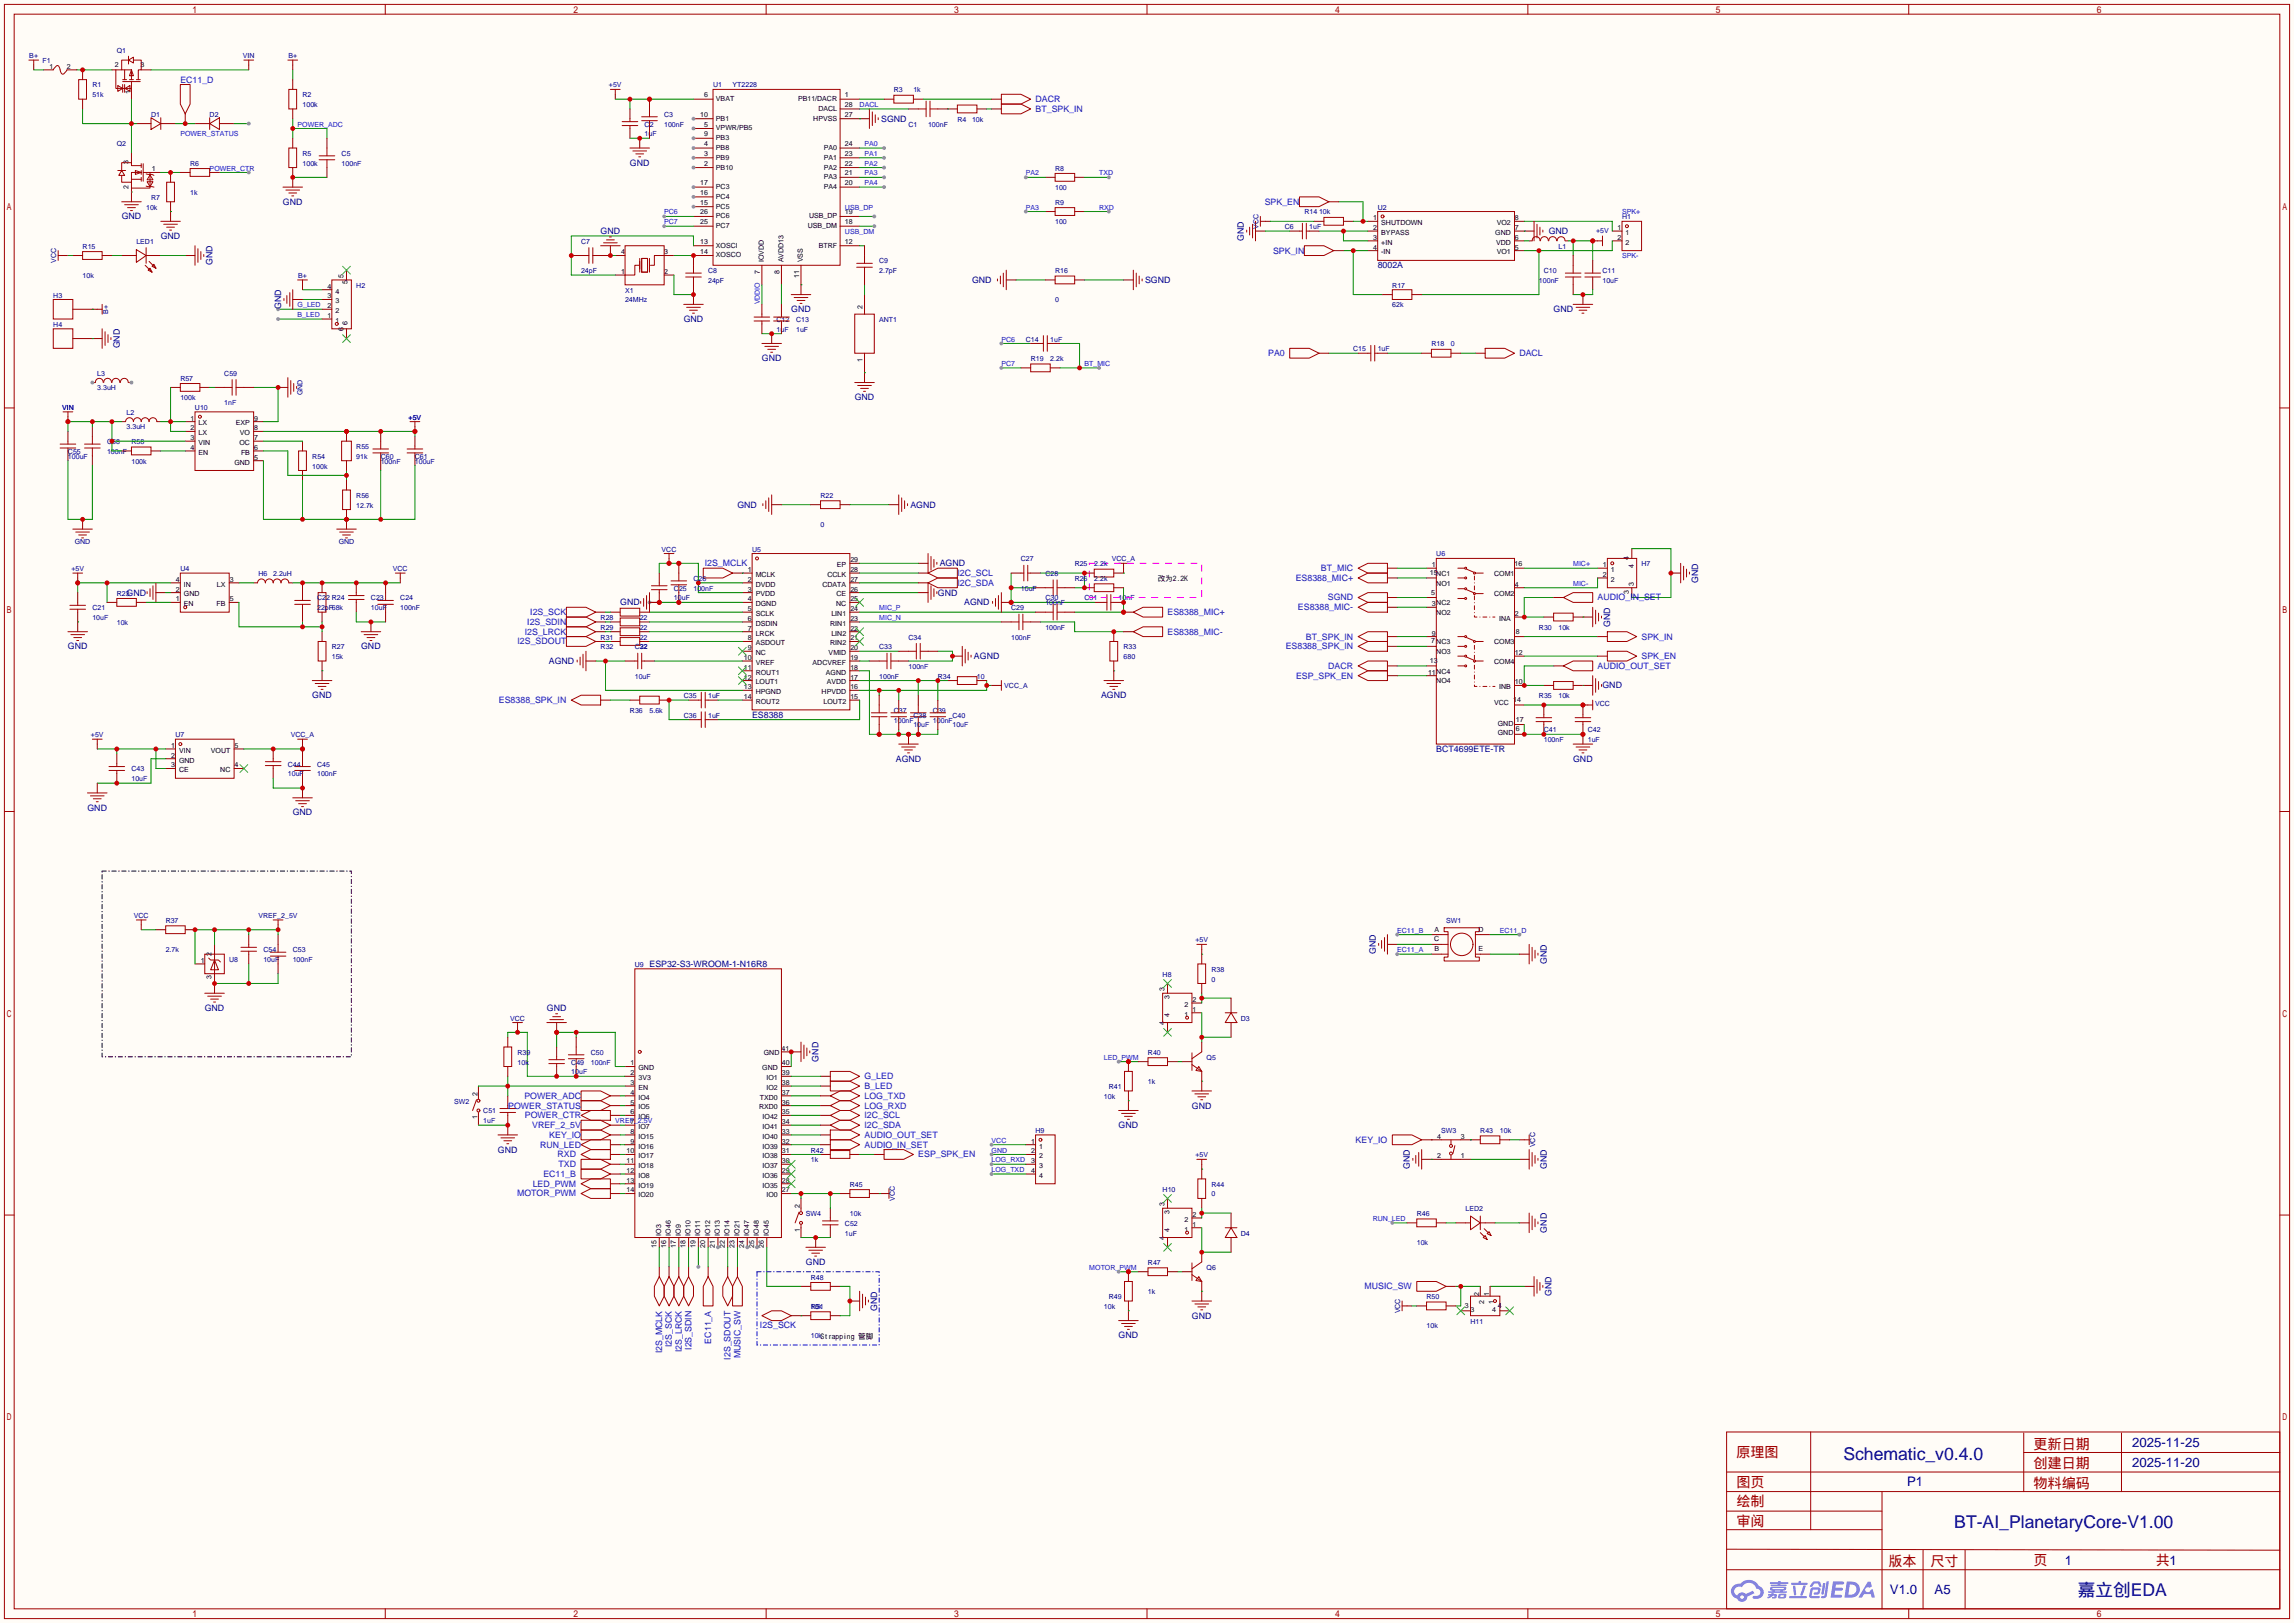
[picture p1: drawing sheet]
<svg xmlns="http://www.w3.org/2000/svg" width="596mm" height="422mm" viewBox="0 0 596 422" stroke-linecap="round" stroke-linejoin="round" font-family="sans-serif">
<defs><g id="words">
<g font-size="4.6" fill="#000080">
<text x="479" y="379.6">Schematic_v0.4.0</text>
<text x="507.9" y="397.1">BT-AI_PlanetaryCore-V1.00</text>
<text x="540" y="414.9">嘉立创EDA</text>
</g>
<g font-size="3.7" fill="#a00000">
<text x="528.4" y="376.6">更新日期</text>
<text x="451.2" y="378.9">原理图</text>
<text x="528.4" y="381.7">创建日期</text>
<text x="451.2" y="386.5">图页</text>
<text x="528.4" y="386.7">物料编码</text>
<text x="451.2" y="391.6">绘制</text>
<text x="451.2" y="396.6">审阅</text>
<text x="490.7" y="407.1">版本</text>
<text x="501.7" y="407.1">尺寸</text>
<text x="528.4" y="406.8">页</text>
<text x="560.2" y="406.8">共1</text>
</g>
<g font-size="3.4" fill="#000080">
<text x="554.1" y="376.2">2025-11-25</text>
<text x="554.1" y="381.3">2025-11-20</text>
<text x="495.6" y="386.3">P1</text>
<text x="536.6" y="406.7">1</text>
<text x="491.1" y="414.3">V1.0</text>
<text x="502.7" y="414.3">A5</text>
</g>
<g font-size="2.3" fill="#00f">
<text x="46.9" y="21.5">EC11_D</text>
<text x="269.1" y="29.1">BT_SPK_IN</text>
<text x="269.1" y="26.5">DACR</text>
<text x="328.7" y="53.2">SPK_EN</text>
<text x="330.8" y="65.9">SPK_IN</text>
<text x="329.6" y="92.6">PA0</text>
<text x="394.8" y="92.6">DACL</text>
<text x="183.1" y="147.2">I2S_MCLK</text>
<text x="248.8" y="149.7">I2C_SCL</text>
<text x="343.3" y="148.5">BT_MIC</text>
<text x="248.8" y="152.3">I2C_SDA</text>
<text x="336.7" y="151">ES8388_MIC+</text>
<text x="137.8" y="159.9">I2S_SCK</text>
<text x="303.4" y="159.9">ES8388_MIC+</text>
<text x="337.3" y="158.6">ES8388_MIC-</text>
<text x="345.1" y="156.1">SGND</text>
<text x="415.2" y="156.1">AUDIO_IN_SET</text>
<text x="134.5" y="167.5">I2S_SDOUT</text>
<text x="136.4" y="165">I2S_LRCK</text>
<text x="137" y="162.4">I2S_SDIN</text>
<text x="303.4" y="165">ES8388_MIC-</text>
<text x="339.3" y="166.2">BT_SPK_IN</text>
<text x="426.6" y="166.2">SPK_IN</text>
<text x="334.1" y="168.8">ES8388_SPK_IN</text>
<text x="345.2" y="173.9">DACR</text>
<text x="415.2" y="173.9">AUDIO_OUT_SET</text>
<text x="426.6" y="171.3">SPK_EN</text>
<text x="336.8" y="176.4">ESP_SPK_EN</text>
<text x="129.7" y="182.8">ES8388_SPK_IN</text>
<text x="224.7" y="280.5">G_LED</text>
<text x="136.3" y="285.6">POWER_ADC</text>
<text x="224.7" y="285.6">LOG_TXD</text>
<text x="224.7" y="283.1">B_LED</text>
<text x="132.1" y="288.2">POWER_STATUS</text>
<text x="136.4" y="290.7">POWER_CTR</text>
<text x="138.3" y="293.2">VREF_2_5V</text>
<text x="224.7" y="290.7">I2C_SCL</text>
<text x="224.7" y="293.2">I2C_SDA</text>
<text x="224.7" y="288.2">LOG_RXD</text>
<text x="140.3" y="298.3">RUN_LED</text>
<text x="142.7" y="295.8">KEY_IO</text>
<text x="224.7" y="295.8">AUDIO_OUT_SET</text>
<text x="224.7" y="298.3">AUDIO_IN_SET</text>
<text x="352.3" y="297.1">KEY_IO</text>
<text x="141.2" y="305.9">EC11_B</text>
<text x="144.9" y="300.9">RXD</text>
<text x="145.2" y="303.4">TXD</text>
<text x="238.6" y="300.9">ESP_SPK_EN</text>
<text x="134.4" y="311">MOTOR_PWM</text>
<text x="138.4" y="308.5">LED_PWM</text>
<text x="354.6" y="335.2">MUSIC_SW</text>
<text x="197.5" y="345.3">I2S_SCK</text>
<text x="172.1" y="351.8" transform="rotate(-90 172.1 351.8)">I2S_MCLK</text>
<text x="174.6" y="350.1" transform="rotate(-90 174.6 350.1)">I2S_SCK</text>
<text x="177.2" y="351.5" transform="rotate(-90 177.2 351.5)">I2S_LRCK</text>
<text x="179.7" y="350.9" transform="rotate(-90 179.7 350.9)">I2S_SDIN</text>
<text x="184.8" y="349.3" transform="rotate(-90 184.8 349.3)">EC11_A</text>
<text x="189.9" y="353.4" transform="rotate(-90 189.9 353.4)">I2S_SDOUT</text>
<text x="192.4" y="353.1" transform="rotate(-90 192.4 353.1)">MUSIC_SW</text>
</g>
<g font-size="2.3" fill="#000080">
<text x="229" y="31.6">SGND</text>
<text x="163.7" y="43.1">GND</text>
<text x="73.5" y="53.2">GND</text>
<text x="31.6" y="57">GND</text>
<text x="41.8" y="62.1">GND</text>
<text x="156.1" y="60.8">GND</text>
<text x="323.2" y="62.6" transform="rotate(-90 323.2 62.6)">GND</text>
<text x="402.5" y="60.8">GND</text>
<text x="55.2" y="69" transform="rotate(-90 55.2 69)">GND</text>
<text x="358" y="69.7">8002A</text>
<text x="252.6" y="73.5">GND</text>
<text x="297.6" y="73.5">SGND</text>
<text x="73" y="80.4" transform="rotate(-90 73 80.4)">GND</text>
<text x="177.7" y="83.7">GND</text>
<text x="205.6" y="81.2">GND</text>
<text x="403.7" y="81.2">GND</text>
<text x="31.1" y="90.6" transform="rotate(-90 31.1 90.6)">GND</text>
<text x="198" y="93.9">GND</text>
<text x="222.1" y="104">GND</text>
<text x="191.6" y="132">GND</text>
<text x="236.6" y="132">AGND</text>
<text x="244.2" y="147.2">AGND</text>
<text x="32.9" y="154.8">GND</text>
<text x="243.7" y="154.8">GND</text>
<text x="441.3" y="151.5" transform="rotate(-90 441.3 151.5)">GND</text>
<text x="161.2" y="157.4">GND</text>
<text x="250.6" y="157.4">AGND</text>
<text x="418.5" y="162.9" transform="rotate(-90 418.5 162.9)">GND</text>
<text x="17.7" y="168.8">GND</text>
<text x="93.9" y="168.8">GND</text>
<text x="142.6" y="172.6">AGND</text>
<text x="253.1" y="171.3">AGND</text>
<text x="416.4" y="178.9">GND</text>
<text x="81.2" y="181.5">GND</text>
<text x="286.1" y="181.5">AGND</text>
<text x="195.5" y="186.6">ES8388</text>
<text x="232.8" y="198">AGND</text>
<text x="373.3" y="195.5">BCT4699ETE-TR</text>
<text x="408.8" y="198">GND</text>
<text x="22.7" y="210.7">GND</text>
<text x="76.1" y="212">GND</text>
<text x="168.8" y="251.3">ESP32-S3-WROOM-1-N16R8</text>
<text x="357.5" y="248" transform="rotate(-90 357.5 248)">GND</text>
<text x="402" y="250.6" transform="rotate(-90 402 250.6)">GND</text>
<text x="53.2" y="262.8">GND</text>
<text x="142.1" y="262.8">GND</text>
<text x="212.7" y="276" transform="rotate(-90 212.7 276)">GND</text>
<text x="290.7" y="293.2">GND</text>
<text x="309.8" y="288.2">GND</text>
<text x="129.4" y="299.6">GND</text>
<text x="366.4" y="303.9" transform="rotate(-90 366.4 303.9)">GND</text>
<text x="402" y="303.9" transform="rotate(-90 402 303.9)">GND</text>
<text x="402" y="320.4" transform="rotate(-90 402 320.4)">GND</text>
<text x="209.4" y="328.8">GND</text>
<text x="228" y="340.7" transform="rotate(-90 228 340.7)">GND</text>
<text x="403.2" y="336.9" transform="rotate(-90 403.2 336.9)">GND</text>
<text x="290.7" y="347.9">GND</text>
<text x="309.8" y="342.8">GND</text>
</g>
<text font-size="2" x="300.9" y="151.1">改为2.2K</text>
<g font-size="1.8" fill="#000080">
<text x="7.6" y="15.1">B+</text>
<text x="11" y="16.4">F1</text>
<text x="30.4" y="13.8">Q1</text>
<text x="63.1" y="15.1">VIN</text>
<text x="74.9" y="15.1">B+</text>
<text x="24" y="22.7">R1</text>
<text x="158.2" y="22.7">+5V</text>
<text x="185.3" y="22.7">U1</text>
<text x="190.4" y="22.7">YT2228</text>
<text x="24" y="25.3">51k</text>
<text x="78.6" y="25.3">R2</text>
<text x="78.6" y="27.8">100k</text>
<text x="232.3" y="24">R3</text>
<text x="237.4" y="24">1k</text>
<text x="39.2" y="30.4">D1</text>
<text x="54.5" y="30.4">D2</text>
<text x="167.5" y="32.9">C2</text>
<text x="167.5" y="35.4">1uF</text>
<text x="172.6" y="30.4">C3</text>
<text x="172.6" y="32.9">100nF</text>
<text x="236.1" y="32.9">C1</text>
<text x="241.2" y="32.9">100nF</text>
<text x="248.8" y="31.6">R4</text>
<text x="252.6" y="31.6">10k</text>
<text x="30.4" y="38">Q2</text>
<text x="78.6" y="40.5">R5</text>
<text x="88.8" y="40.5">C5</text>
<text x="49.4" y="43.1">R6</text>
<text x="78.6" y="43.1">100k</text>
<text x="88.8" y="43.1">100nF</text>
<text x="274.2" y="44.3">R8</text>
<text x="39.2" y="51.9">R7</text>
<text x="49.4" y="50.7">1k</text>
<text x="274.2" y="49.4">100</text>
<text x="274.2" y="53.2">R9</text>
<text x="38" y="54.5">10k</text>
<text x="274.2" y="58.3">100</text>
<text x="327" y="59.5" transform="rotate(-90 327 59.5)">VCC</text>
<text x="333.9" y="59.6">C6</text>
<text x="339" y="55.8">R14</text>
<text x="340.2" y="59.6">1uF</text>
<text x="342.8" y="55.8">10k</text>
<text x="358" y="54.5">U2</text>
<text x="421.5" y="57">H1</text>
<text x="21.5" y="64.6">R15</text>
<text x="35.4" y="63.4">LED1</text>
<text x="151" y="63.4">C7</text>
<text x="405" y="64.6">L1</text>
<text x="414.8" y="60.6">+5V</text>
<text x="14.6" y="68.4" transform="rotate(-90 14.6 68.4)">VCC</text>
<text x="151" y="71">24pF</text>
<text x="184" y="71">C8</text>
<text x="228.5" y="68.5">C9</text>
<text x="228.5" y="71">2.7pF</text>
<text x="274.2" y="71">R16</text>
<text x="401.2" y="71">C10</text>
<text x="416.4" y="71">C11</text>
<text x="13.8" y="77.3">H3</text>
<text x="21.5" y="72.3">10k</text>
<text x="77.5" y="72.3">B+</text>
<text x="92.6" y="74.8">H2</text>
<text x="162.4" y="76.1">X1</text>
<text x="184" y="73.5">24pF</text>
<text x="361.8" y="74.8">R17</text>
<text x="399.9" y="73.5">100nF</text>
<text x="416.4" y="73.5">10uF</text>
<text x="28.1" y="81.5" transform="rotate(-90 28.1 81.5)">B+</text>
<text x="162.4" y="78.6">24MHz</text>
<text x="201.8" y="83.7">C12</text>
<text x="206.9" y="83.7">C13</text>
<text x="228.5" y="83.7">ANT1</text>
<text x="274.2" y="78.6">0</text>
<text x="361.8" y="79.9">62k</text>
<text x="13.8" y="85">H4</text>
<text x="201.8" y="86.2">1uF</text>
<text x="206.9" y="86.2">1uF</text>
<text x="266.6" y="88.8">C14</text>
<text x="272.9" y="88.8">1uF</text>
<text x="267.8" y="93.9">R19</text>
<text x="272.9" y="93.9">2.2k</text>
<text x="351.7" y="91.3">C15</text>
<text x="358" y="91.3">1uF</text>
<text x="372" y="90">R18</text>
<text x="377.1" y="90">0</text>
<text x="25.3" y="97.7">L3</text>
<text x="25.3" y="101.5">3.3uH</text>
<text x="46.9" y="98.9">R57</text>
<text x="58.3" y="97.7">C59</text>
<text x="32.9" y="107.8">L2</text>
<text x="46.9" y="104">100k</text>
<text x="50.7" y="106.6">U10</text>
<text x="58.3" y="105.3">1nF</text>
<text x="78.6" y="102.7" transform="rotate(-90 78.6 102.7)">GND</text>
<text x="32.9" y="111.6">3.3uH</text>
<text x="17.7" y="118">C55</text>
<text x="17.7" y="119.3">100uF</text>
<text x="27.8" y="115.4">C58</text>
<text x="27.8" y="118">100nF</text>
<text x="34.2" y="115.4">R58</text>
<text x="81.2" y="119.3">R54</text>
<text x="92.6" y="116.7">R55</text>
<text x="92.6" y="119.3">91k</text>
<text x="98.9" y="119.3">C60</text>
<text x="107.8" y="119.3">C61</text>
<text x="34.2" y="120.5">100k</text>
<text x="81.2" y="121.8">100k</text>
<text x="98.9" y="120.5">100nF</text>
<text x="107.8" y="120.5">100uF</text>
<text x="92.6" y="129.4">R56</text>
<text x="92.6" y="132">12.7k</text>
<text x="213.2" y="129.4">R22</text>
<text x="213.2" y="137">0</text>
<text x="19.4" y="141.4">GND</text>
<text x="88" y="141.4">GND</text>
<text x="171.9" y="143.4">VCC</text>
<text x="195.5" y="143.4">U5</text>
<text x="18.5" y="148.5">+5V</text>
<text x="46.9" y="148.5">U4</text>
<text x="67.2" y="149.7">H6</text>
<text x="71" y="149.7">2.2uH</text>
<text x="102.1" y="148.5">VCC</text>
<text x="265.3" y="145.9">C27</text>
<text x="271.7" y="149.7">C28</text>
<text x="279.3" y="147.2">R25</text>
<text x="284.4" y="147.2">2.2k</text>
<text x="288.9" y="145.9">VCC_A</text>
<text x="373.3" y="144.7">U6</text>
<text x="426.6" y="147.2">H7</text>
<text x="30.4" y="154.8">R23</text>
<text x="175.1" y="153.5">C25</text>
<text x="180.2" y="151">C26</text>
<text x="180.2" y="153.5">100nF</text>
<text x="265.3" y="153.5">10uF</text>
<text x="279.3" y="151">R26</text>
<text x="284.4" y="151">2.2k</text>
<text x="24" y="158.6">C21</text>
<text x="24" y="161.2">10uF</text>
<text x="82.4" y="156.1">C22 R24</text>
<text x="82.4" y="158.6">22pF68k</text>
<text x="96.4" y="156.1">C23</text>
<text x="96.4" y="158.6">10uF</text>
<text x="104" y="156.1">C24</text>
<text x="104" y="158.6">100nF</text>
<text x="156.1" y="161.2">R28</text>
<text x="166.2" y="161.2">22</text>
<text x="175.1" y="156.1">10uF</text>
<text x="262.8" y="158.6">C29</text>
<text x="271.7" y="157.4">100nF</text>
<text x="271.7" y="156.1">C30</text>
<text x="281.8" y="156.1">C31</text>
<text x="290.7" y="156.1">10nF</text>
<text x="30.4" y="162.4">10k</text>
<text x="156.1" y="163.7">R29</text>
<text x="156.1" y="166.2">R31</text>
<text x="166.2" y="163.7">22</text>
<text x="166.2" y="166.2">22</text>
<text x="236.1" y="166.2">C34</text>
<text x="262.8" y="166.2">100nF</text>
<text x="271.7" y="163.7">100nF</text>
<text x="399.9" y="163.7">R30</text>
<text x="405" y="163.7">10k</text>
<text x="86.2" y="168.8">R27</text>
<text x="86.2" y="171.3">15k</text>
<text x="156.1" y="168.8">R32</text>
<text x="165" y="168.8">C32</text>
<text x="166.2" y="168.8">22</text>
<text x="228.5" y="168.8">C33</text>
<text x="236.1" y="173.9">100nF</text>
<text x="292" y="168.8">R33</text>
<text x="292" y="171.3">680</text>
<text x="165" y="176.4">10uF</text>
<text x="228.5" y="176.4">100nF</text>
<text x="243.7" y="176.4">R34</text>
<text x="253.9" y="176.4">10</text>
<text x="261" y="178.9">VCC_A</text>
<text x="163.7" y="185.3">R36</text>
<text x="168.8" y="185.3">5.6k</text>
<text x="177.7" y="181.5">C35</text>
<text x="184" y="181.5">1uF</text>
<text x="232.3" y="185.3">C37</text>
<text x="242.4" y="185.3">C39</text>
<text x="399.9" y="181.5">R35</text>
<text x="405" y="181.5">10k</text>
<text x="414.5" y="183.5">VCC</text>
<text x="23.6" y="191.6">+5V</text>
<text x="45.6" y="191.6">U7</text>
<text x="75.6" y="191.6">VCC_A</text>
<text x="177.7" y="186.6">C36</text>
<text x="184" y="186.6">1uF</text>
<text x="232.3" y="187.8">100nF</text>
<text x="237.4" y="186.6">C38</text>
<text x="237.4" y="189.1">10uF</text>
<text x="242.4" y="187.8">100nF</text>
<text x="247.5" y="186.6">C40</text>
<text x="247.5" y="189.1">10uF</text>
<text x="401.2" y="190.4">C41</text>
<text x="412.6" y="190.4">C42</text>
<text x="401.2" y="192.9">100nF</text>
<text x="412.6" y="192.9">1uF</text>
<text x="34.2" y="200.5">C43</text>
<text x="34.2" y="203.1">10uF</text>
<text x="74.8" y="199.3">C44</text>
<text x="74.8" y="201.8">10uF</text>
<text x="82.4" y="199.3">C45</text>
<text x="82.4" y="201.8">100nF</text>
<text x="34.8" y="238.6">VCC</text>
<text x="43.1" y="239.9">R37</text>
<text x="67.2" y="238.6">VREF_2_5V</text>
<text x="375.8" y="239.9">SW1</text>
<text x="310.6" y="245">+5V</text>
<text x="43.1" y="247.5">2.7k</text>
<text x="59.6" y="250.1">U8</text>
<text x="68.5" y="247.5">C54</text>
<text x="68.5" y="250.1">10uF</text>
<text x="76.1" y="247.5">C53</text>
<text x="76.1" y="250.1">100nF</text>
<text x="165" y="251.3">U9</text>
<text x="302.1" y="253.9">H8</text>
<text x="314.8" y="252.6">R38</text>
<text x="314.8" y="255.1">0</text>
<text x="132.6" y="265.3">VCC</text>
<text x="322.5" y="265.3">D3</text>
<text x="134.5" y="274.2">R39</text>
<text x="153.5" y="274.2">C50</text>
<text x="298.3" y="274.2">R40</text>
<text x="313.6" y="275.5">Q5</text>
<text x="134.5" y="276.7">10k</text>
<text x="148.5" y="276.7">C49</text>
<text x="148.5" y="279.3">10uF</text>
<text x="153.5" y="276.7">100nF</text>
<text x="298.3" y="281.8">1k</text>
<text x="118" y="286.9">SW2</text>
<text x="286.9" y="285.6">10k</text>
<text x="288.2" y="283.1">R41</text>
<text x="125.6" y="289.4">C51</text>
<text x="125.6" y="292">1uF</text>
<text x="210.7" y="299.6">R42</text>
<text x="269.1" y="294.5">H9</text>
<text x="374.5" y="294.5">SW3</text>
<text x="384.7" y="294.5">R43</text>
<text x="389.8" y="294.5">10k</text>
<text x="398.9" y="298.2" transform="rotate(-90 398.9 298.2)">VCC</text>
<text x="210.7" y="302.1">1k</text>
<text x="310.6" y="300.9">+5V</text>
<text x="220.9" y="308.5">R45</text>
<text x="302.1" y="309.8">H10</text>
<text x="314.8" y="308.5">R44</text>
<text x="314.8" y="311">0</text>
<text x="209.4" y="316.1">SW4</text>
<text x="220.9" y="316.1">10k</text>
<text x="232.5" y="312.2" transform="rotate(-90 232.5 312.2)">VCC</text>
<text x="368.2" y="316.1">R46</text>
<text x="380.9" y="314.8">LED2</text>
<text x="219.6" y="318.6">C52</text>
<text x="219.6" y="321.2">1uF</text>
<text x="322.5" y="321.2">D4</text>
<text x="368.2" y="323.7">10k</text>
<text x="298.3" y="328.8">R47</text>
<text x="210.7" y="332.6">R48</text>
<text x="313.6" y="330.1">Q6</text>
<text x="210.7" y="340.2">10k</text>
<text x="210.7" y="340.2">R51</text>
<text x="286.9" y="340.2">10k</text>
<text x="288.2" y="337.7">R49</text>
<text x="298.3" y="336.4">1k</text>
<text x="363.9" y="341.4" transform="rotate(-90 363.9 341.4)">VCC</text>
<text x="370.7" y="337.7">R50</text>
<text x="210.7" y="347.9">10kStrapping 管脚</text>
<text x="370.7" y="345.3">10k</text>
<text x="382.1" y="344">H11</text>
</g>
<g font-size="1.8">
<text x="12.8" y="17.9">1</text>
<text x="17.4" y="17.9">2</text>
<text x="29.9" y="17.4">2</text>
<text x="36.5" y="17.4">3</text>
<text x="33.9" y="24.5" transform="rotate(-90 33.9 24.5)">1</text>
<text x="183" y="25.3">6</text>
<text x="186.1" y="26.3">VBAT</text>
<text x="207.4" y="26.3">PB11/DACR</text>
<text x="212.7" y="28.8">DACL</text>
<text x="219.6" y="25.3">1</text>
<text x="219.6" y="27.8">28</text>
<text x="182" y="30.4">10</text>
<text x="183" y="32.9">5</text>
<text x="183" y="35.4">9</text>
<text x="186.1" y="31.4">PB1</text>
<text x="186.1" y="33.9">VPWR/PB5</text>
<text x="211.4" y="31.4">HPVSS</text>
<text x="219.6" y="30.4">27</text>
<text x="183" y="38">4</text>
<text x="183" y="40.5">3</text>
<text x="186.1" y="36.4">PB3</text>
<text x="186.1" y="39">PB8</text>
<text x="186.1" y="41.5">PB9</text>
<text x="214.1" y="41.5">PA1</text>
<text x="214.1" y="39">PA0</text>
<text x="219.6" y="40.5">23</text>
<text x="219.6" y="38">24</text>
<text x="33.4" y="42.5" transform="rotate(-90 33.4 42.5)">3</text>
<text x="39.5" y="44.6">1</text>
<text x="183" y="43.1">2</text>
<text x="186.1" y="44.1">PB10</text>
<text x="214.1" y="46.6">PA3</text>
<text x="214.1" y="44.1">PA2</text>
<text x="219.6" y="45.6">21</text>
<text x="219.6" y="43.1">22</text>
<text x="33.4" y="49.1" transform="rotate(-90 33.4 49.1)">2</text>
<text x="182" y="48.1">17</text>
<text x="182" y="50.7">16</text>
<text x="182" y="53.2">15</text>
<text x="186.1" y="49.1">PC3</text>
<text x="186.1" y="51.7">PC4</text>
<text x="214.1" y="49.1">PA4</text>
<text x="219.6" y="48.1">20</text>
<text x="182" y="55.8">26</text>
<text x="182" y="58.3">25</text>
<text x="186.1" y="54.2">PC5</text>
<text x="186.1" y="56.8">PC6</text>
<text x="186.1" y="59.3">PC7</text>
<text x="209.9" y="59.3">USB_DM</text>
<text x="210.2" y="56.8">USB_DP</text>
<text x="219.6" y="58.3">18</text>
<text x="219.6" y="55.8">19</text>
<text x="356.9" y="57.3">1</text>
<text x="356.9" y="59.8">2</text>
<text x="359" y="58.5">SHUTDOWN</text>
<text x="389" y="58.5">VO2</text>
<text x="393.7" y="59.8">7</text>
<text x="393.7" y="57.3">8</text>
<text x="420.4" y="59.8">1</text>
<text x="182" y="63.4">13</text>
<text x="182" y="65.9">14</text>
<text x="186.1" y="64.4">XOSCI</text>
<text x="212.8" y="64.4">BTRF</text>
<text x="219.6" y="63.4">12</text>
<text x="356.9" y="62.3">3</text>
<text x="356.9" y="64.9">4</text>
<text x="359" y="61.1">BYPASS</text>
<text x="359" y="63.6">+IN</text>
<text x="388.6" y="61.1">GND</text>
<text x="388.8" y="63.6">VDD</text>
<text x="393.7" y="64.9">5</text>
<text x="393.7" y="62.3">6</text>
<text x="420.4" y="62.3">2</text>
<text x="422.5" y="61.1">1</text>
<text x="422.5" y="63.6">2</text>
<text x="161.4" y="66.1">4</text>
<text x="161.4" y="71.2">1</text>
<text x="172.6" y="71.2">2</text>
<text x="172.6" y="66.1">3</text>
<text x="186.1" y="66.9">XOSCO</text>
<text x="197.5" y="71.2" transform="rotate(-90 197.5 71.2)">7</text>
<text x="198.5" y="68.2" transform="rotate(-90 198.5 68.2)">IOVDD</text>
<text x="202.6" y="71.2" transform="rotate(-90 202.6 71.2)">8</text>
<text x="203.6" y="68.2" transform="rotate(-90 203.6 68.2)">AVDD13</text>
<text x="208.7" y="68.2" transform="rotate(-90 208.7 68.2)">VSS</text>
<text x="359" y="66.1">-IN</text>
<text x="389" y="66.1">VO1</text>
<text x="85.1" y="77.6">3</text>
<text x="85.1" y="75">4</text>
<text x="87.2" y="76.3">4</text>
<text x="89.3" y="72.3" transform="rotate(-90 89.3 72.3)">5</text>
<text x="90.3" y="73.8" transform="rotate(-90 90.3 73.8)">5</text>
<text x="207.6" y="72.3" transform="rotate(-90 207.6 72.3)">11</text>
<text x="85.1" y="82.7">1</text>
<text x="85.1" y="80.1">2</text>
<text x="87.2" y="83.9">1</text>
<text x="87.2" y="81.4">2</text>
<text x="87.2" y="78.8">3</text>
<text x="224.2" y="80.4" transform="rotate(-90 224.2 80.4)">2</text>
<text x="89.3" y="86" transform="rotate(-90 89.3 86)">6</text>
<text x="90.3" y="84.5" transform="rotate(-90 90.3 84.5)">6</text>
<text x="224.2" y="94.1" transform="rotate(-90 224.2 94.1)">1</text>
<text x="49.5" y="109.3">1</text>
<text x="49.5" y="111.9">2</text>
<text x="51.6" y="110.6">LX</text>
<text x="51.6" y="113.1">LX</text>
<text x="61.3" y="110.6">EXP</text>
<text x="62.3" y="113.1">VO</text>
<text x="66" y="111.9">8</text>
<text x="66" y="109.3">9</text>
<text x="49.5" y="114.4">3</text>
<text x="49.5" y="116.9">4</text>
<text x="51.6" y="115.7">VIN</text>
<text x="51.6" y="118.2">EN</text>
<text x="62.2" y="115.7">OC</text>
<text x="62.6" y="118.2">FB</text>
<text x="66" y="119.5">5</text>
<text x="66" y="116.9">6</text>
<text x="66" y="114.4">7</text>
<text x="60.9" y="120.8">GND</text>
<text x="194.3" y="148.7">1</text>
<text x="196.4" y="150">MCLK</text>
<text x="215" y="150">CCLK</text>
<text x="217.5" y="147.4">EP</text>
<text x="221" y="148.7">28</text>
<text x="221" y="146.2">29</text>
<text x="371.6" y="149.5">15</text>
<text x="372.1" y="147.4">1</text>
<text x="373.3" y="149.7">NC1</text>
<text x="388.3" y="149.7">COM1</text>
<text x="393.6" y="147.2">16</text>
<text x="416.6" y="147.4">1</text>
<text x="416.6" y="150">2</text>
<text x="418.6" y="148.7">1</text>
<text x="423.3" y="145.5" transform="rotate(-90 423.3 145.5)">4</text>
<text x="424.6" y="147.6" transform="rotate(-90 424.6 147.6)">4</text>
<text x="45.7" y="153.8">2</text>
<text x="45.7" y="151.2">4</text>
<text x="47.8" y="155">GND</text>
<text x="47.8" y="152.5">IN</text>
<text x="56.4" y="152.5">LX</text>
<text x="59.7" y="151.2">3</text>
<text x="194.3" y="151.2">2</text>
<text x="194.3" y="153.8">3</text>
<text x="196.4" y="152.5">DVDD</text>
<text x="196.4" y="155">PVDD</text>
<text x="213.7" y="152.5">CDATA</text>
<text x="217.4" y="155">CE</text>
<text x="221" y="153.8">26</text>
<text x="221" y="151.2">27</text>
<text x="371.9" y="154.6">5</text>
<text x="373.3" y="152.3">NO1</text>
<text x="388.3" y="154.8">COM2</text>
<text x="393.7" y="152.5">4</text>
<text x="418.6" y="151.2">2</text>
<text x="423.3" y="154.4" transform="rotate(-90 423.3 154.4)">3</text>
<text x="424.6" y="152.3" transform="rotate(-90 424.6 152.3)">3</text>
<text x="45.7" y="156.3">1</text>
<text x="47.8" y="157.6">EN</text>
<text x="56.3" y="157.6">FB</text>
<text x="59.7" y="156.3">5</text>
<text x="194.3" y="156.3">4</text>
<text x="194.3" y="158.9">5</text>
<text x="194.3" y="161.4">6</text>
<text x="196.4" y="157.6">DGND</text>
<text x="196.4" y="160.1">SCLK</text>
<text x="216.1" y="160.1">LIN1</text>
<text x="217.3" y="157.6">NC</text>
<text x="221" y="161.4">23</text>
<text x="221" y="158.9">24</text>
<text x="221" y="156.3">25</text>
<text x="372.1" y="157.6">3</text>
<text x="373.3" y="157.4">NC2</text>
<text x="373.3" y="159.9">NO2</text>
<text x="389.6" y="161.4">INA</text>
<text x="393.7" y="160.1">2</text>
<text x="194.3" y="163.9">7</text>
<text x="194.3" y="166.5">8</text>
<text x="196.4" y="162.7">DSDIN</text>
<text x="196.4" y="165.2">LRCK</text>
<text x="196.4" y="167.7">ASDOUT</text>
<text x="215.7" y="167.7">RIN2</text>
<text x="215.7" y="162.7">RIN1</text>
<text x="216.1" y="165.2">LIN2</text>
<text x="221" y="166.5">21</text>
<text x="221" y="163.9">22</text>
<text x="371.9" y="167.3">7</text>
<text x="372.1" y="165.2">9</text>
<text x="373.3" y="167.5">NC3</text>
<text x="388.3" y="167.5">COM3</text>
<text x="393.9" y="164.7">8</text>
<text x="193.3" y="171.6">10</text>
<text x="194.3" y="169">9</text>
<text x="196.4" y="170.3">NC</text>
<text x="196.4" y="172.8">VREF</text>
<text x="211.2" y="172.8">ADCVREF</text>
<text x="215.3" y="170.3">VMID</text>
<text x="221" y="171.6">19</text>
<text x="221" y="169">20</text>
<text x="371.6" y="172.3">13</text>
<text x="373.3" y="170.1">NO3</text>
<text x="388.3" y="172.6">COM4</text>
<text x="393.7" y="170.3">12</text>
<text x="193.3" y="174.1">11</text>
<text x="193.3" y="176.6">12</text>
<text x="193.3" y="179.2">13</text>
<text x="196.4" y="175.4">ROUT1</text>
<text x="196.4" y="177.9">LOUT1</text>
<text x="214.6" y="175.4">AGND</text>
<text x="214.8" y="177.9">AVDD</text>
<text x="221" y="179.2">16</text>
<text x="221" y="176.6">17</text>
<text x="221" y="174.1">18</text>
<text x="371.1" y="175.4">11</text>
<text x="373.3" y="175.1">NC4</text>
<text x="373.3" y="177.7">NO4</text>
<text x="389.6" y="179.2">INB</text>
<text x="393.7" y="177.9">10</text>
<text x="193.3" y="181.7">14</text>
<text x="196.4" y="180.4">HPGND</text>
<text x="196.4" y="183">ROUT2</text>
<text x="213.5" y="180.4">HPVDD</text>
<text x="214" y="183">LOUT2</text>
<text x="221" y="181.7">15</text>
<text x="388.3" y="183.3">VCC</text>
<text x="393.2" y="182.5">14</text>
<text x="389.2" y="191.1">GND</text>
<text x="389.2" y="188.6">GND</text>
<text x="393.9" y="190.1">6</text>
<text x="393.9" y="187.6">17</text>
<text x="44.4" y="197">2</text>
<text x="44.4" y="194.4">1</text>
<text x="46.5" y="195.7">VIN</text>
<text x="54.8" y="195.7">VOUT</text>
<text x="61" y="194.4">5</text>
<text x="44.4" y="199.5">3</text>
<text x="46.5" y="200.8">CE</text>
<text x="46.5" y="198.2">GND</text>
<text x="57.3" y="200.8">NC</text>
<text x="61" y="199.5">4</text>
<text x="372.7" y="244.7">C</text>
<text x="372.8" y="242.2">A</text>
<text x="384.2" y="242.2">D</text>
<text x="52.2" y="250.3">1</text>
<text x="55" y="248.5" transform="rotate(-90 55 248.5)">2</text>
<text x="372.8" y="247.3">B</text>
<text x="384.2" y="247.3">E</text>
<text x="55" y="254.6" transform="rotate(-90 55 254.6)">3</text>
<text x="302.6" y="257.6" transform="rotate(-90 302.6 257.6)">3</text>
<text x="303.9" y="259.7" transform="rotate(-90 303.9 259.7)">3</text>
<text x="307.8" y="261.7">2</text>
<text x="309.9" y="263">1</text>
<text x="309.9" y="260.5">2</text>
<text x="302.6" y="266.5" transform="rotate(-90 302.6 266.5)">4</text>
<text x="303.9" y="264.4" transform="rotate(-90 303.9 264.4)">4</text>
<text x="307.8" y="264.3">1</text>
<text x="198.5" y="274.2">GND</text>
<text x="203.1" y="273.2">41</text>
<text x="163.8" y="277">1</text>
<text x="163.8" y="279.5">2</text>
<text x="165.9" y="278.2">GND</text>
<text x="165.9" y="280.8">3V3</text>
<text x="198.1" y="278.2">GND</text>
<text x="199.2" y="280.8">IO1</text>
<text x="203.2" y="279.5">39</text>
<text x="203.2" y="277">40</text>
<text x="124.1" y="284.9" transform="rotate(-90 124.1 284.9)">2</text>
<text x="163.8" y="282">3</text>
<text x="163.8" y="284.6">4</text>
<text x="163.8" y="287.1">5</text>
<text x="165.9" y="283.3">EN</text>
<text x="165.9" y="285.9">IO4</text>
<text x="197.5" y="285.9">TXD0</text>
<text x="199.2" y="283.3">IO2</text>
<text x="203.2" y="287.1">36</text>
<text x="203.2" y="284.6">37</text>
<text x="203.2" y="282">38</text>
<text x="124.1" y="291" transform="rotate(-90 124.1 291)">1</text>
<text x="163.8" y="289.7">6</text>
<text x="163.8" y="292.2">7</text>
<text x="165.9" y="288.4">IO5</text>
<text x="165.9" y="290.9">IO6</text>
<text x="165.9" y="293.5">IO7</text>
<text x="197.3" y="288.4">RXD0</text>
<text x="198.2" y="293.5">IO41</text>
<text x="198.2" y="290.9">IO42</text>
<text x="203.2" y="292.2">34</text>
<text x="203.2" y="289.7">35</text>
<text x="162.8" y="299.8">10</text>
<text x="163.8" y="294.7">8</text>
<text x="163.8" y="297.3">9</text>
<text x="165.9" y="296">IO15</text>
<text x="165.9" y="298.6">IO16</text>
<text x="198.2" y="298.6">IO39</text>
<text x="198.2" y="296">IO40</text>
<text x="203.2" y="299.8">31</text>
<text x="203.2" y="297.3">32</text>
<text x="203.2" y="294.7">33</text>
<text x="268" y="297.3">1</text>
<text x="268" y="299.8">2</text>
<text x="270.1" y="298.6">1</text>
<text x="373.5" y="296">4</text>
<text x="379.6" y="296">3</text>
<text x="162.8" y="302.4">11</text>
<text x="162.8" y="304.9">12</text>
<text x="165.9" y="301.1">IO17</text>
<text x="165.9" y="303.6">IO18</text>
<text x="198.2" y="303.6">IO37</text>
<text x="198.2" y="301.1">IO38</text>
<text x="203.2" y="304.9">29</text>
<text x="203.2" y="302.4">30</text>
<text x="268" y="302.4">3</text>
<text x="268" y="304.9">4</text>
<text x="270.1" y="301.1">2</text>
<text x="270.1" y="303.6">3</text>
<text x="373.5" y="301.1">2</text>
<text x="379.6" y="301.1">1</text>
<text x="162.8" y="307.4">13</text>
<text x="162.8" y="310">14</text>
<text x="165.9" y="306.2">IO8</text>
<text x="165.9" y="308.7">IO19</text>
<text x="165.9" y="311.3">IO20</text>
<text x="198.2" y="308.7">IO35</text>
<text x="198.2" y="306.2">IO36</text>
<text x="199.2" y="311.3">IO0</text>
<text x="203.2" y="310">27</text>
<text x="203.2" y="307.4">28</text>
<text x="270.1" y="306.2">4</text>
<text x="207.9" y="314.1" transform="rotate(-90 207.9 314.1)">2</text>
<text x="302.6" y="313.5" transform="rotate(-90 302.6 313.5)">3</text>
<text x="303.9" y="315.5" transform="rotate(-90 303.9 315.5)">3</text>
<text x="307.8" y="317.6">2</text>
<text x="309.9" y="316.3">2</text>
<text x="171.8" y="321.2" transform="rotate(-90 171.8 321.2)">IO3</text>
<text x="174.4" y="321.2" transform="rotate(-90 174.4 321.2)">IO46</text>
<text x="176.9" y="321.2" transform="rotate(-90 176.9 321.2)">IO9</text>
<text x="179.5" y="321.2" transform="rotate(-90 179.5 321.2)">IO10</text>
<text x="182" y="321.2" transform="rotate(-90 182 321.2)">IO11</text>
<text x="184.5" y="321.2" transform="rotate(-90 184.5 321.2)">IO12</text>
<text x="187.1" y="321.2" transform="rotate(-90 187.1 321.2)">IO13</text>
<text x="189.6" y="321.2" transform="rotate(-90 189.6 321.2)">IO14</text>
<text x="192.2" y="321.2" transform="rotate(-90 192.2 321.2)">IO21</text>
<text x="194.7" y="321.2" transform="rotate(-90 194.7 321.2)">IO47</text>
<text x="197.2" y="321.2" transform="rotate(-90 197.2 321.2)">IO48</text>
<text x="199.8" y="321.2" transform="rotate(-90 199.8 321.2)">IO45</text>
<text x="207.9" y="320.2" transform="rotate(-90 207.9 320.2)">1</text>
<text x="302.6" y="322.3" transform="rotate(-90 302.6 322.3)">4</text>
<text x="303.9" y="320.3" transform="rotate(-90 303.9 320.3)">4</text>
<text x="307.8" y="320.1">1</text>
<text x="309.9" y="318.9">1</text>
<text x="170.6" y="324.3" transform="rotate(-90 170.6 324.3)">15</text>
<text x="173.1" y="324.3" transform="rotate(-90 173.1 324.3)">16</text>
<text x="175.6" y="324.3" transform="rotate(-90 175.6 324.3)">17</text>
<text x="178.2" y="324.3" transform="rotate(-90 178.2 324.3)">18</text>
<text x="180.7" y="324.3" transform="rotate(-90 180.7 324.3)">19</text>
<text x="183.3" y="324.3" transform="rotate(-90 183.3 324.3)">20</text>
<text x="185.8" y="324.3" transform="rotate(-90 185.8 324.3)">21</text>
<text x="188.3" y="324.3" transform="rotate(-90 188.3 324.3)">22</text>
<text x="190.9" y="324.3" transform="rotate(-90 190.9 324.3)">23</text>
<text x="193.4" y="324.3" transform="rotate(-90 193.4 324.3)">24</text>
<text x="196" y="324.3" transform="rotate(-90 196 324.3)">25</text>
<text x="198.5" y="324.3" transform="rotate(-90 198.5 324.3)">26</text>
<text x="380.6" y="340">3</text>
<text x="382.2" y="341">3</text>
<text x="384.4" y="336.8" transform="rotate(-90 384.4 336.8)">2</text>
<text x="385.7" y="338.9" transform="rotate(-90 385.7 338.9)">2</text>
<text x="386.9" y="336.8" transform="rotate(-90 386.9 336.8)">1</text>
<text x="387.8" y="341">4</text>
<text x="388.2" y="338.9" transform="rotate(-90 388.2 338.9)">1</text>
<text x="389.3" y="340">4</text>
</g>
<g font-size="1.8" fill="#00f">
<text x="223.4" y="27.8">DACL</text>
<text x="46.9" y="35.4">POWER_STATUS</text>
<text x="77.3" y="32.9">POWER_ADC</text>
<text x="224.7" y="38">PA0</text>
<text x="224.7" y="40.5">PA1</text>
<text x="54.5" y="44.3">POWER_CTR</text>
<text x="224.7" y="43.1">PA2</text>
<text x="224.7" y="45.6">PA3</text>
<text x="266.6" y="45.6">PA2</text>
<text x="285.6" y="45.6">TXD</text>
<text x="224.7" y="48.1">PA4</text>
<text x="172.6" y="55.8">PC6</text>
<text x="172.6" y="58.3">PC7</text>
<text x="219.6" y="54.5">USB_DP</text>
<text x="266.6" y="54.5">PA3</text>
<text x="285.6" y="54.5">RXD</text>
<text x="421.5" y="55.8">SPK+</text>
<text x="219.6" y="60.8">USB_DM</text>
<text x="421.5" y="67.2">SPK-</text>
<text x="77.3" y="79.9">G_LED</text>
<text x="77.3" y="82.4">B_LED</text>
<text x="197.5" y="79.1" transform="rotate(-90 197.5 79.1)">VDDIO</text>
<text x="260.2" y="88.8">PC6</text>
<text x="260.2" y="95.1">PC7</text>
<text x="281.8" y="95.1">BT_MIC</text>
<text x="16.1" y="106.6">VIN</text>
<text x="106.2" y="109.1">+5V</text>
<text x="408.8" y="147.2">MIC+</text>
<text x="408.8" y="152.3">MIC-</text>
<text x="228.5" y="161.2">MIC_N</text>
<text x="228.5" y="158.6">MIC_P</text>
<text x="363.1" y="242.4">EC11_B</text>
<text x="389.8" y="242.4">EC11_D</text>
<text x="363.1" y="247.5">EC11_A</text>
<text x="286.9" y="275.5">LED_PWM</text>
<text x="159.9" y="292">VREF_2.5V</text>
<text x="257.7" y="297.1">VCC</text>
<text x="257.7" y="299.6">GND</text>
<text x="257.7" y="302.1">LOG_RXD</text>
<text x="257.7" y="304.7">LOG_TXD</text>
<text x="356.7" y="317.4">RUN_LED</text>
<text x="283.1" y="330.1">MOTOR_PWM</text>
</g>
</g></defs>
<path d="M0 0h596.1v421.9h-596.1z" fill="#fffcf7"/>
<g fill="none" stroke="#a10000" stroke-width=".26">
<path d="M1.1 1.1h593.9v419.7h-593.9zM3.7 3.7h588.8v414.5h-588.8zM100.1 1.1v2.6M199.1 1.1v2.6M298.1 1.1v2.6M397 1.1v2.6M496 1.1v2.6M1.1 106h2.6M592.5 106h2.5M1.1 210.9h2.6M592.5 210.9h2.5M1.1 315.8h2.6"/>
<path d="M592.5 315.8h2.5M448.7 372.2h143.8v46h-143.8zM470.5 372.2v25.4M525.9 372.5v15.2M525.9 377.6h66.6M551.3 372.5v15.2M448.7 392.8h40.4M448.7 387.7h143.8M448.7 397.6h40.4M448.7 382.7h143.8M489.1 387.7v15M100.1 418.2v2.6"/>
<path d="M199.1 418.2v2.6M298.1 418.2v2.6M397 418.2v2.6M448.7 408.1h143.8M448.7 402.7l143.8 .3M489.1 403v15.2M496 418.2v2.6M499.7 403v15.2M510.7 403v15.2"/>
</g>
<g fill="#5487ff">
<path d="M476.3 411.1h2.5a.37 .37 0 0 1 .4 .4 .37 .37 0 0 1-.4 .4h-1.7l-.1 .8h1.6l.3 .4-.4 .4h-1.6l-.2 1.1h1.6a.36 .36 0 0 1 .4 .3 .36 .36 0 0 1-.4 .4h-2.6z"/>
<path d="M485.4 411.2h.7l.3 1.2-.6 .3a.73 .73 0 0 0-1.1 .3 .73 .73 0 0 0 .5 1 .73 .73 0 0 0 .9-.7l.5-.2 .6 2.1h-.8l-.2-.8h-1.8l-.5 .8h-.9z"/>
<path d="M473.7 411.5h.7l-.5 2.8a.31 .31 0 0 1-.3 .2 .31 .31 0 0 1-.3-.3z"/>
<path d="M474.6 411.1h.7l-.6 3.7a.89 .89 0 0 1-1.5 .3l.9-.4z"/>
<path d="M471 411.4l.5-.3h1.2l.4 .4 .3 .9-.6 .1-.4-.9h-.8l-.7 .9-.5-.1z"/>
<path d="M470.6 412.9l.5-.2 1.4-.1a.81 .81 0 0 1 .4 1.4l-.3 .4-1 .1a.27 .27 0 0 1-.3-.3 .27 .27 0 0 1 .4-.2l.6-.1 .2-.7h-1.4l-.3 1.7h1.8a.28 .28 0 0 1 .3 .3 .28 .28 0 0 1-.3 .2h-2l-.4-.2v-.5z"/>
<path d="M465 414.9h4.3a.28 .28 0 0 1 .3 .3 .28 .28 0 0 1-.4 .2h-4.1z"/>
<path d="M468.6 412.2h.7l-.5 1.5a.96 .96 0 0 1-.7 1.1l-.3-.3z"/>
<path d="M465.9 412.2h.6l.3 2.2-.3 .3-.3-.2z"/>
<path d="M465.5 411.4h1.9l.2-.4h.4v.4h1.5a.27 .27 0 0 1 .3 .3 .27 .27 0 0 1-.3 .3h-3.9z"/>
<path d="M459.5 414.4l1.4-.2v.1l.8 .2-.1 .8-1.1 .2v-.4h.6v-.3a.71 .71 0 0 0-.9 .4l-.8 .3-.2-.4 .9-.3h-.7z"/>
<path d="M460 411.3h2l.1-.3h.6v.3h1.8l.3 .3-.3 .1h-1.9v.2h1.5l.2 .2-.2 .2h-3.8l-.1-.4h1.7l.1-.2h-1.9z"/>
<path d="M479.9 411.1l-.6 4.2h1.4a2.14 2.14 0 0 0 2.6-2.1 2.14 2.14 0 0 0-2.6-2.1zM480.7 411.9a1.41 1.41 0 0 1 1.8 1.4 1.41 1.41 0 0 1-1.9 1.3h-.3z"/>
<path d="M460.1 412.6l-.1 .7 .6 .1v.3h-1.1l.1 .3h4.6l.2-.1-.2-.2h-1l.1-.2a.66 .66 0 0 0 .8-.2 .66 .66 0 0 0 0-.8l-3.6-.1zM460.6 412.8l3 .1-.2 .2h-2.7zM461.2 413.4h1.5l-.2 .3h-1.2z"/>
<path d="M462.2 414.4l-.1 .7 .1 .4h1.7l.2-.4v-.8h-1.4zM462.7 414.7h.7l.1 .3-.2 .1h-.6z"/>
<path d="M450.4 412.3a1.91 1.91 0 0 0-.5 1.9 1.91 1.91 0 0 0 1.5 1.4 1.35 1.35 0 0 0 1.5 .8 1.35 1.35 0 0 0 1.1-1.3l1.9-.9-.4-.7-1.8 .9a1.41 1.41 0 0 0-2.3 .4 1.25 1.25 0 0 1-.5-1.8 1.25 1.25 0 0 1 1.8-.4 2.01 2.01 0 0 1 2-1.1 2.01 2.01 0 0 1 1.8 1.5 .95 .95 0 0 1 1 .9 .95 .95 0 0 1-1 1h-.6a.39 .39 0 0 0-.4 .3 .39 .39 0 0 0 .3 .4 1.78 1.78 0 0 0 2.4-1 1.78 1.78 0 0 0-1.2-2.3 3 3 0 0 0-4.9-.6l-1 .1zM452.2 415.2a.5 .5 0 0 1 1 0 .5 .5 0 0 1-1 0z"/>
</g>
<path d="M44.3 151.5h2.6M44.3 156.6h2.6M44.3 154.1h2.6M59.6 151.5h2.5M59.6 156.6h2.5M65.9 151.5h1M75.1 151.5h1M20.2 161.7v2.5" fill="none" stroke="#870000" stroke-width=".26"/>
<g fill="none" stroke="#a10000" stroke-width=".26">
<path d="M46.9 149h12.7v10.1h-12.7zM66.9 151.5a1.02 1.02 0 0 1 1-1 1.02 1.02 0 0 1 1.1 1 1.02 1.02 0 0 1 1-1 1.02 1.02 0 0 1 1 1 1.02 1.02 0 0 1 1-1 1.02 1.02 0 0 1 1 1 1.02 1.02 0 0 1 1-1 1.02 1.02 0 0 1 1.1 1M17.7 164.2h5M18.4 165h3.6M19.2 165.7h2M19.9 166.5h.5"/>
<circle cx="48.1" cy="157.9" r=".38"/>
</g>
<path d="M27.8 151.5v5.1M44.3 151.5h-24.1v2.6" fill="none" stroke="#008700" stroke-width=".26"/>
<g fill="#c00">
<circle cx="20.2" cy="151.5" r=".63"/>
<circle cx="27.8" cy="151.5" r=".63"/>
</g>
<path d="M38 156.6h6.3M43.1 154.1h1.2" fill="none" stroke="#008700" stroke-width=".26"/>
<path d="M20.2 150.2v1.3M40.5 154.1h2.6" fill="none" stroke="#870000" stroke-width=".26"/>
<path d="M38.2 153.8v.5M39 153v2.1M39.8 152.3v3.5M40.5 151.5v5.1" fill="none" stroke="#a10000" stroke-width=".26"/>
<circle cx="20.2" cy="151.5" r=".63" fill="#c00"/>
<path d="M18.9 149h2.6M20.2 149v1.2M81.2 176.9h5M81.9 177.7h3.6M82.7 178.4h2M83.4 179.2h.5" fill="none" stroke="#a10000" stroke-width=".26"/>
<path d="M62.1 151.5h3.8M76.1 151.5h27.9M92.6 159.1v2.6h7.6" fill="none" stroke="#008700" stroke-width=".26"/>
<path d="M83.7 174.4v2.5M96.4 161.7v2.5" fill="none" stroke="#870000" stroke-width=".26"/>
<circle cx="96.4" cy="161.7" r=".63" fill="#c00"/>
<path d="M185.3 23.2h33v45.8h-33zM102.7 149h2.6M104 149v1.2M93.9 164.2h5M94.6 165h3.6M95.4 165.7h2M96.1 166.5h.5" fill="none" stroke="#a10000" stroke-width=".26"/>
<path d="M180.2 25.8h5.1M180.2 30.9h5.1M104 150.2v1.3" fill="none" stroke="#870000" stroke-width=".26"/>
<circle cx="180.2" cy="30.9" r=".51" fill="#999"/>
<path d="M180.2 33.4h5.1" fill="none" stroke="#870000" stroke-width=".26"/>
<circle cx="180.2" cy="33.4" r=".51" fill="#999"/>
<path d="M180.2 35.9h5.1" fill="none" stroke="#870000" stroke-width=".26"/>
<circle cx="180.2" cy="35.9" r=".51" fill="#999"/>
<path d="M180.2 38.5h5.1" fill="none" stroke="#870000" stroke-width=".26"/>
<circle cx="180.2" cy="38.5" r=".51" fill="#999"/>
<path d="M180.2 41h5.1" fill="none" stroke="#870000" stroke-width=".26"/>
<circle cx="180.2" cy="41" r=".51" fill="#999"/>
<path d="M180.2 43.6h5.1" fill="none" stroke="#870000" stroke-width=".26"/>
<circle cx="180.2" cy="43.6" r=".51" fill="#999"/>
<path d="M180.2 48.6h5.1" fill="none" stroke="#870000" stroke-width=".26"/>
<circle cx="180.2" cy="48.6" r=".51" fill="#999"/>
<path d="M180.2 51.2h5.1" fill="none" stroke="#870000" stroke-width=".26"/>
<circle cx="180.2" cy="51.2" r=".51" fill="#999"/>
<path d="M180.2 53.7h5.1" fill="none" stroke="#870000" stroke-width=".26"/>
<circle cx="180.2" cy="53.7" r=".51" fill="#999"/>
<g fill="none" stroke="#870000" stroke-width=".26">
<path d="M218.3 25.8h5.1M218.3 30.9h5.1M218.3 28.3h5.1M218.3 38.5h5.1M180.2 56.3h5.1M180.2 58.8h5.1M218.3 56.3h5.1M218.3 58.8h5.1M218.3 48.6h5.1M218.3 46.1h5.1M218.3 43.6h5.1M218.3 41h5.1"/>
<path d="M180.2 63.9h5.1M180.2 66.4h5.1M198 69v5M203.1 69v5M208.2 69v5M218.3 63.9h5.1"/>
</g>
<path d="M159.9 25.8h20.3M163.7 25.8v2.5" fill="none" stroke="#008700" stroke-width=".26"/>
<g fill="#c00">
<circle cx="163.7" cy="25.8" r=".63"/>
<circle cx="168.8" cy="25.8" r=".63"/>
</g>
<path d="M159.9 24.5v1.3M166.2 35.9v2.6" fill="none" stroke="#870000" stroke-width=".26"/>
<path d="M158.6 23.2h2.6M159.9 23.2v1.3" fill="none" stroke="#a10000" stroke-width=".26"/>
<path d="M163.7 35.9h5.1" fill="none" stroke="#008700" stroke-width=".26"/>
<circle cx="166.2" cy="35.9" r=".63" fill="#c00"/>
<g fill="none" stroke="#a10000" stroke-width=".26">
<path d="M163.7 38.5h5.1M164.5 39.2h3.5M165.2 40h2.1M166 40.8h.5M156.1 63.9h5.1M156.8 63.1h3.6M157.6 62.4h2M158.4 61.6h.5M162.4 63.9h10.2v10.1h-10.2zM166 69h-1v2.5h-2.6M166.2 67.2v3.5M166.8 67.2h1.5v3.5h-1.5z"/>
<path d="M168.8 67.2v3.5M172.6 66.4h-2.5v2.6h-1.1"/>
</g>
<path d="M158.6 63.9v2.5M159.9 66.4h2.5M159.9 71.5h2.5M172.6 66.4h2.5M172.6 71.5h2.5M200.5 86.7v2.6" fill="none" stroke="#870000" stroke-width=".26"/>
<path d="M158.6 66.4h1.3M175.1 66.4h5.1M175.1 71.5v5.1h5.1M180.2 63.9v-2.6h-31.7v10.2h11.4M198 74v5.1M203.1 74v5.1M198 86.7h5.1" fill="none" stroke="#008700" stroke-width=".26"/>
<circle cx="200.5" cy="86.7" r=".63" fill="#c00"/>
<g fill="none" stroke="#a10000" stroke-width=".26">
<path d="M205.6 76.6h5.1M206.4 77.3h3.5M207.1 78.1h2.1M207.9 78.9h.5M198 89.3h5.1M198.8 90h3.5M199.5 90.8h2M200.3 91.6h.5M222.1 81.7h5.1v10.1h-5.1zM222.1 99.4h5.1M222.9 100.2h3.5M223.6 101h2.1"/>
<path d="M224.4 101.7h.5"/>
</g>
<path d="M208.2 74v2.6M224.7 76.6v5.1M224.7 91.8v7.6" fill="none" stroke="#870000" stroke-width=".26"/>
<path d="M223.4 56.3h3.8M208.2 74h.1M223.4 63.9h1.3M224.7 74v2.6M224.7 96.9h.1" fill="none" stroke="#008700" stroke-width=".26"/>
<circle cx="227.2" cy="56.3" r=".51" fill="#999"/>
<path d="M223.4 58.8h3.8" fill="none" stroke="#008700" stroke-width=".26"/>
<circle cx="227.2" cy="58.8" r=".51" fill="#999"/>
<path d="M223.4 38.5h6.3" fill="none" stroke="#008700" stroke-width=".26"/>
<circle cx="229.7" cy="38.5" r=".51" fill="#999"/>
<path d="M223.4 43.6h6.3" fill="none" stroke="#008700" stroke-width=".26"/>
<circle cx="229.7" cy="43.6" r=".51" fill="#999"/>
<path d="M223.4 46.1h6.3" fill="none" stroke="#008700" stroke-width=".26"/>
<circle cx="229.7" cy="46.1" r=".51" fill="#999"/>
<path d="M223.4 48.6h6.3" fill="none" stroke="#008700" stroke-width=".26"/>
<circle cx="229.7" cy="48.6" r=".51" fill="#999"/>
<path d="M223.4 30.9h.1M264 72.8h7.7M281.8 72.8h10.2M275.5 95.6h10.1M275.5 89.3h5v6.3" fill="none" stroke="#008700" stroke-width=".26"/>
<path d="M223.4 30.9h2.5M261.5 72.8h2.5M292 72.8h2.5" fill="none" stroke="#870000" stroke-width=".26"/>
<path d="M225.9 28.3v5.1M226.7 29.1v3.5M227.5 29.8v2.1M228.2 30.6v.5M259.2 72.5v.5M260 71.8v2M260.7 71v3.5M261.5 70.2v5.1M294.5 70.2v5.1M295.3 71v3.5M296 71.8v2M296.8 72.5v.5" fill="none" stroke="#a10000" stroke-width=".26"/>
<circle cx="280.5" cy="95.6" r=".63" fill="#c00"/>
<circle cx="285.6" cy="95.6" r=".51" fill="#999"/>
<path d="M260.2 89.3h7.6" fill="none" stroke="#008700" stroke-width=".26"/>
<circle cx="260.2" cy="89.3" r=".51" fill="#999"/>
<path d="M172.6 56.3h7.6" fill="none" stroke="#008700" stroke-width=".26"/>
<circle cx="172.6" cy="56.3" r=".51" fill="#999"/>
<path d="M172.6 58.8h7.6" fill="none" stroke="#008700" stroke-width=".26"/>
<circle cx="172.6" cy="58.8" r=".51" fill="#999"/>
<g fill="none" stroke="#a10000" stroke-width=".26">
<path d="M358 55h35.6v12.7h-35.6zM421.5 57.5h5.1v7.7h-5.1zM398.2 62.6a1.01 1.01 0 0 1 1-1.1 1.01 1.01 0 0 1 1 1.1M400.3 62.6a1.01 1.01 0 0 1 1-1.1 1.01 1.01 0 0 1 1.1 1.1M402.5 62.6a1.01 1.01 0 0 1 1-1.1 1.01 1.01 0 0 1 1 1.1M404.7 62.6a1.01 1.01 0 0 1 1-1.1 1.01 1.01 0 0 1 1 1.1"/>
<circle cx="359.3" cy="56.3" r=".38"/>
<circle cx="422.8" cy="58.8" r=".38"/>
</g>
<path d="M355.5 57.5h2.5M393.6 57.5h2.5M355.5 60.1h2.5M355.5 62.6h2.5M355.5 65.2h2.5M393.6 60.1h2.5M393.6 62.6h2.5M393.6 65.2h2.5M397.4 62.6h.7M406.8 62.6h.7M419 60.1h2.5M419 62.6h2.5" fill="none" stroke="#870000" stroke-width=".26"/>
<path d="M342.8 60.1h12.7M349.1 60.1v2.5h6.4" fill="none" stroke="#008700" stroke-width=".26"/>
<circle cx="349.1" cy="60.1" r=".63" fill="#c00"/>
<path d="M326.3 60.1h2.5" fill="none" stroke="#870000" stroke-width=".26"/>
<path d="M324 59.8v.5M324.7 59.1v2M325.5 58.3v3.5M326.3 57.5v5.1" fill="none" stroke="#a10000" stroke-width=".26"/>
<path d="M349.1 65.2h6.4M351.7 65.2v11.4h7.6" fill="none" stroke="#008700" stroke-width=".26"/>
<circle cx="351.7" cy="65.2" r=".63" fill="#c00"/>
<path d="M399.9 65.2v11.4h-30.5M419 62.6v2.6h-22.9" fill="none" stroke="#008700" stroke-width=".26"/>
<circle cx="399.9" cy="65.2" r=".63" fill="#c00"/>
<path d="M396.1 57.5h22.9v2.6M396.1 62.6h1.3M407.5 62.6h6.4v5.1M408.8 62.6v3.8" fill="none" stroke="#008700" stroke-width=".26"/>
<g fill="#c00">
<circle cx="408.8" cy="62.6" r=".63"/>
<circle cx="413.9" cy="62.6" r=".63"/>
</g>
<path d="M413.9 62.6h1.3" fill="none" stroke="#870000" stroke-width=".26"/>
<circle cx="413.9" cy="62.6" r=".63" fill="#c00"/>
<g fill="none" stroke="#a10000" stroke-width=".26">
<path d="M415.2 62.6h1.2M416.4 61.3v2.6M335.2 90.6h5l2.6 1.2-2.6 1.3h-5zM386 90.6h5l2.6 1.2-2.6 1.3h-5zM269.1 295h5.1v12.7h-5.1z"/>
<circle cx="270.4" cy="296.3" r=".38"/>
</g>
<path d="M223.4 25.8h6.3M223.4 28.3h12.7M345.3 91.8h7.6M257.7 297.6h8.9" fill="none" stroke="#008700" stroke-width=".26"/>
<path d="M342.8 91.8h2.5M383.4 91.8h2.6M266.6 297.6h2.5M266.6 300.1h2.5M266.6 302.6h2.5M266.6 305.2h2.5" fill="none" stroke="#870000" stroke-width=".26"/>
<circle cx="257.7" cy="297.6" r=".51" fill="#999"/>
<path d="M257.7 300.1h8.9" fill="none" stroke="#008700" stroke-width=".26"/>
<circle cx="257.7" cy="300.1" r=".51" fill="#999"/>
<path d="M257.7 302.6h8.9" fill="none" stroke="#008700" stroke-width=".26"/>
<circle cx="257.7" cy="302.6" r=".51" fill="#999"/>
<path d="M257.7 305.2h8.9" fill="none" stroke="#008700" stroke-width=".26"/>
<circle cx="257.7" cy="305.2" r=".51" fill="#999"/>
<g fill="none" stroke="#a10000" stroke-width=".26">
<path d="M15.1 65.2v2.5M15.1 66.4h1.3M35.4 64.9l2.6 1.5-2.6 1.8zM37.7 69l1.8 1.7M38 64.4v4.1M38.7 67.9l1.8 1.8M39 69.7l.5 1-1-.5zM39.5 69.2l.5-.5 .5 1zM50.7 63.9v5.1M51.4 64.6v3.6M52.2 65.4v2M53 66.2v.5"/>
<path d="M380.9 317.9h1.2M382.1 316.1l2.6 1.8-2.6 1.8zM384.7 317.9h1.3M384.7 316.1v3.6M385.7 319.4l1 1M397.4 315.3v5.1M398.1 316.1v3.6M398.9 316.9v2M399.7 317.6v.5M384.7 320.4l1 1M385.4 321.7l.6-.5 .5 1zM386.5 320.7l.5-.5 .5 1z"/>
</g>
<path d="M16.4 66.4h1.3M31.6 66.4h3.8M38 66.4h3.8M48.1 66.4h2.6M378.3 317.9h2.6M386 317.9h2.5M394.8 317.9h2.6" fill="none" stroke="#870000" stroke-width=".26"/>
<path d="M17.7 66.4h1.2M29.1 66.4h2.5M41.8 66.4h6.3M361.8 317.9h3.8" fill="none" stroke="#008700" stroke-width=".26"/>
<circle cx="361.8" cy="317.9" r=".51" fill="#999"/>
<path d="M375.8 317.9h2.5M388.5 317.9h6.3M378.3 334.4h6.4M379.6 334.4v5.1h-1.3" fill="none" stroke="#008700" stroke-width=".26"/>
<path d="M365.6 339.5h1.3M375.8 334.4h2.5" fill="none" stroke="#870000" stroke-width=".26"/>
<path d="M364.4 338.2v2.5M364.4 339.5h1.2M368.2 333.1h5.1l2.5 1.3-2.5 1.3h-5.1z" fill="none" stroke="#a10000" stroke-width=".26"/>
<circle cx="379.6" cy="334.4" r=".63" fill="#c00"/>
<path d="M312.3 263.3v7.6M312.3 269.6h7.6M366.9 339.5h1.3M387.2 334.4h8.9" fill="none" stroke="#008700" stroke-width=".26"/>
<path d="M303.4 255.7v2.5M312.3 246.8v1.2M303.4 265.8v2.6M307.2 276h2.6M309.8 263.3h2.5M309.8 260.7h2.5M312.3 270.9v2.5M312.3 278.5v2.6M396.1 334.4h2.6" fill="none" stroke="#870000" stroke-width=".26"/>
<g fill="none" stroke="#a10000" stroke-width=".26">
<path d="M302.1 258.2h7.7v7.6h-7.7zM311 245.5h2.6M312.3 245.5v1.3M309.8 276.7l2.5 1.8M309.8 273.7v4.6M311.5 277.2l.8 1.3-1.5-.2zM312.3 273.4l-2.5 1.8M398.7 331.9v5M399.4 332.6v3.6M400.2 333.4v2M400.9 334.1v.5"/>
<circle cx="308.5" cy="264.5" r=".38"/>
</g>
<path d="M302.4 254.6l2 2.1M304.4 254.6l-2 2.1M302.4 267.3l2 2.1M304.4 267.3l-2 2.1" fill="none" stroke="#3c3" stroke-width=".26"/>
<circle cx="312.3" cy="269.6" r=".63" fill="#c00"/>
<path d="M312.3 259.5h7.6M312.3 258.2v2.5" fill="none" stroke="#008700" stroke-width=".26"/>
<circle cx="312.3" cy="259.5" r=".63" fill="#c00"/>
<path d="M290.7 276h5.1M305.9 276h1.3" fill="none" stroke="#008700" stroke-width=".26"/>
<circle cx="293.2" cy="276" r=".63" fill="#c00"/>
<circle cx="290.7" cy="276" r=".51" fill="#999"/>
<path d="M312.3 281.1v2.5M303.4 311.5v2.6M309.8 319.2h2.5M309.8 316.6h2.5M312.3 302.6v1.3M303.4 321.7v2.5M307.2 330.6h2.6M312.3 325.5v2.5M312.3 333.1v2.6" fill="none" stroke="#870000" stroke-width=".26"/>
<g fill="none" stroke="#a10000" stroke-width=".26">
<path d="M309.8 283.6h5M310.5 284.4h3.6M311.3 285.1h2M312 285.9h.5M302.1 314.1h7.7v7.6h-7.7zM311 301.4h2.6M312.3 301.4v1.2M309.8 331.3l2.5 1.8M309.8 328.3v4.6M311.5 331.9l.8 1.2-1.5-.2zM312.3 328l-2.5 1.8"/>
<circle cx="308.5" cy="320.4" r=".38"/>
</g>
<path d="M302.4 310.5l2 2M304.4 310.5l-2 2M302.4 323.2l2 2M304.4 323.2l-2 2" fill="none" stroke="#3c3" stroke-width=".26"/>
<path d="M312.3 319.2v6.3h7.6" fill="none" stroke="#008700" stroke-width=".26"/>
<circle cx="312.3" cy="325.5" r=".63" fill="#c00"/>
<path d="M312.3 315.3h7.6M312.3 314.1v2.5" fill="none" stroke="#008700" stroke-width=".26"/>
<circle cx="312.3" cy="315.3" r=".63" fill="#c00"/>
<path d="M290.7 330.6h5.1M305.9 330.6h1.3" fill="none" stroke="#008700" stroke-width=".26"/>
<circle cx="293.2" cy="330.6" r=".63" fill="#c00"/>
<circle cx="290.7" cy="330.6" r=".51" fill="#999"/>
<path d="M372 243h2.5M372 248h2.5M372 245.5h2.5M384.7 243h2.5M384.7 248h2.5M312.3 335.7v2.5M384.7 334.4v2.5M387.2 334.4v2.5M379.6 340.7h2.5M389.8 340.7h2.5" fill="none" stroke="#870000" stroke-width=".26"/>
<g fill="none" stroke="#a10000" stroke-width=".26">
<path d="M374.5 243h1.8M374.5 245.5h1.8M374.5 248h1.8M375.3 241.2h9.1v1h-1v6.6h1v1h-9.1v-1h1v-6.6h-1zM383.4 243h1.3M383.4 248h1.3M309.8 338.2h5M310.5 339h3.6M311.3 339.7h2M382.1 336.9h7.7v5.1h-7.7zM312 340.5h.5"/>
<circle cx="379.9" cy="245.5" r="2.92"/>
<circle cx="388.5" cy="338.2" r=".38"/>
</g>
<path d="M378.6 339.7l2 2.1M380.6 339.7l-2 2.1M391.3 339.7l2 2.1M393.3 339.7l-2 2.1" fill="none" stroke="#3c3" stroke-width=".26"/>
<path d="M363.1 243h8.9" fill="none" stroke="#008700" stroke-width=".26"/>
<circle cx="363.1" cy="243" r=".51" fill="#999"/>
<path d="M363.1 245.5h8.9M363.1 248h8.9" fill="none" stroke="#008700" stroke-width=".26"/>
<circle cx="363.1" cy="248" r=".51" fill="#999"/>
<path d="M387.2 243h7.6" fill="none" stroke="#008700" stroke-width=".26"/>
<circle cx="394.8" cy="243" r=".51" fill="#999"/>
<path d="M19.9 18.2h9.2M39.2 18.2h25.4M76.1 18.2v2.5M21.5 28.3v3.8h13.9M34.2 25.8v14M34.2 49.9h.1M387.2 248h7.6" fill="none" stroke="#008700" stroke-width=".26"/>
<g fill="none" stroke="#870000" stroke-width=".26">
<path d="M8.8 16.9v1.3M29.1 18.2h2.5M36.7 18.2h2.5M64.6 16.9v1.3M76.1 16.9v1.3M34.2 23.2v2.6M34.2 39.8v2.5M35.4 32.1h3.8M41.8 32.1h3.8M50.7 32.1h3.8M57 32.1h3.8M34.2 47.4v5.1"/>
<path d="M39.2 44.8h2.6M360.6 245.5h2.5M394.8 248h2.6"/>
</g>
<g fill="none" stroke="#a10000" stroke-width=".26">
<path d="M7.5 15.6h2.5M8.8 15.6v1.3M30.1 18.2v4.8h4.1M32.4 18.2v2.5M33.4 15.6l1.3-.7v1.5zM33.4 15.6h-1.8v2.6h2.6v2.5M33.4 14.6v2M34.2 18.2l.5 1.5h-1zM34.7 15.6h2v2.6h-.8v2.5M63.4 15.6h2.5M64.6 15.6v1.3M74.8 15.6h2.5"/>
<path d="M76.1 15.6v1.3M30.6 22.2l1.3 .8-1.3 .7zM31.9 22v2M31.9 21.2h4.5M31.9 20.7h1M32.4 22v2M32.5 23l1.3-.8v1.5zM33.7 20.7h1M34.2 21.2v2M35.4 20.7h1M39.2 30.6l2.6 1.5-2.6 1.6zM41.8 30.6v3.1"/>
<path d="M54.5 32.1l2.5-1.5v3.1zM54.5 30.6v3.1M30.6 44.3h2M31.6 44.3l.8 1.3h-1.5zM31.6 52.5h5.1M32.4 53.2h3.5M33.1 54h2.1M33.9 54.7h.5M34.2 46.6h2.5M35.2 44.3l1.5 .5-1.5 .5zM36.7 43.1h-2.5v-.8h-2.6v2M36.7 44.8h-2.5v2.6h-2.6v-1.8"/>
<path d="M36.7 42.5v1.1M36.7 44.3v1M36.7 46.1v1M37.2 42.5v4.6M37.2 44.8h2M38 45.2l1.5 .1 .5 .3M38 48.4l2 .2M38.2 47.2h1.6l-.8 1.3zM39 45.5l.8 1.2h-1.6zM39 44.8v4.1h-4.8M358.3 245.2v.5M359 244.5v2"/>
<path d="M359.8 243.7v3.6M360.6 243v5M397.4 245.5v5.1M398.1 246.3v3.5M398.9 247v2M399.7 247.8v.5"/>
</g>
<circle cx="34.2" cy="32.1" r=".63" fill="#c00"/>
<path d="M45.6 32.1h5.1" fill="none" stroke="#008700" stroke-width=".26"/>
<path d="M48.1 29.6v2.5" fill="none" stroke="#870000" stroke-width=".26"/>
<circle cx="48.1" cy="32.1" r=".63" fill="#c00"/>
<path d="M46.9 22h2.5v5.1l-1.3 2.5-1.2-2.5z" fill="none" stroke="#a10000" stroke-width=".26"/>
<path d="M60.8 32.1h3.8" fill="none" stroke="#008700" stroke-width=".26"/>
<circle cx="64.6" cy="32.1" r=".51" fill="#999"/>
<path d="M41.8 44.8h5.1M57 44.8h7.6" fill="none" stroke="#008700" stroke-width=".26"/>
<circle cx="64.6" cy="44.8" r=".51" fill="#999"/>
<path d="M318.4 263.3h3M319.9 263.3l1.5 2.5h-3zM318.4 319.2h3M319.9 319.2l1.5 2.5h-3z" fill="none" stroke="#a10000" stroke-width=".26"/>
<path d="M319.9 259.5v3.8M319.9 265.8v3.8M319.9 315.3v3.9M319.9 321.7v3.8" fill="none" stroke="#870000" stroke-width=".26"/>
<path d="M76.1 30.9v5M76.1 33.4h8.9v2.5" fill="none" stroke="#008700" stroke-width=".26"/>
<circle cx="76.1" cy="33.4" r=".63" fill="#c00"/>
<path d="M76.1 46.1v2.5" fill="none" stroke="#870000" stroke-width=".26"/>
<path d="M73.5 48.6h5.1M74.3 49.4h3.6M75.1 50.2h2M75.8 50.9h.5" fill="none" stroke="#a10000" stroke-width=".26"/>
<path d="M76.1 46.1h8.9M78.6 75.3h5.1M78.6 77.9h5.1M72.3 80.4h11.4" fill="none" stroke="#008700" stroke-width=".26"/>
<circle cx="72.3" cy="80.4" r=".51" fill="#999"/>
<path d="M72.3 82.9h11.4" fill="none" stroke="#008700" stroke-width=".26"/>
<circle cx="72.3" cy="82.9" r=".51" fill="#999"/>
<path d="M76.1 77.9h2.5M78.6 74v1.3" fill="none" stroke="#870000" stroke-width=".26"/>
<path d="M73.8 77.6v.5M74.5 76.8v2.1M75.3 76.1v3.5M76.1 75.3v5.1M77.3 72.8h2.6M78.6 72.8v1.2" fill="none" stroke="#a10000" stroke-width=".26"/>
<path d="M223.4 41h6.3" fill="none" stroke="#008700" stroke-width=".26"/>
<circle cx="229.7" cy="41" r=".51" fill="#999"/>
<path d="M260.2 95.6h5.1M372 296.3h.1M382.1 301.4h12.7" fill="none" stroke="#008700" stroke-width=".26"/>
<path d="M369.4 296.3h5.1M379.6 296.3h2.5M394.8 296.3h1.3M372 301.4h2.5M379.6 301.4h2.5M394.8 301.4h2.6" fill="none" stroke="#870000" stroke-width=".26"/>
<g fill="none" stroke="#a10000" stroke-width=".26">
<path d="M361.8 295h5.1l2.5 1.3-2.5 1.3h-5.1zM374.5 296.3h5.1M377.1 296.4v1M378.1 297.8l-.5 2M396.1 296.3h1.3M397.4 295v2.6M397.4 298.8v5.1M398.1 299.6v3.5M374.5 301.4h5.1M377.1 300.4v1M398.9 300.4v2M399.7 301.1v.5"/>
<circle cx="377.1" cy="297.9" r=".38"/>
<circle cx="377.1" cy="299.8" r=".38"/>
</g>
<circle cx="260.2" cy="95.6" r=".51" fill="#999"/>
<g fill="none" stroke="#870000" stroke-width=".26">
<path d="M180.2 76.6v2.5M396.1 60.1h2.6M18.9 80.4h6.4M18.9 88h7.6M192.9 149h2.6M192.9 151.5h2.6M192.9 154.1h2.6M192.9 156.6h2.6M192.9 159.1h2.6M220.9 149h2.5M220.9 151.5h2.5M220.9 154.1h2.5"/>
<path d="M220.9 156.6h2.5M220.9 159.1h2.5M220.9 146.4h2.5M192.9 161.7h2.6M192.9 164.2h2.6M192.9 166.8h2.6M192.9 169.3h2.6M192.9 171.8h2.6M192.9 174.4h2.6M192.9 176.9h2.6M192.9 179.5h2.6M220.9 161.7h2.5"/>
<path d="M220.9 164.2h2.5M220.9 166.8h2.5M220.9 169.3h2.5M220.9 171.8h2.5M220.9 174.4h2.5M220.9 176.9h2.5M220.9 179.5h2.5M192.9 182h2.6M220.9 182h2.5"/>
</g>
<g fill="none" stroke="#a10000" stroke-width=".26">
<path d="M398.7 57.5v5.1M399.4 58.3v3.5M400.2 59.1v2M400.9 59.8v.5M13.8 77.9h5.1v5h-5.1zM26.5 79.1v2.6M177.7 79.1h5.1M178.4 79.9h3.6M13.8 85.5h5.1v5.1h-5.1zM25.3 80.4h1.2M26.5 85.5v5.1M27.3 86.2v3.6"/>
<path d="M28.1 87v2M28.8 87.8v.5M179.2 80.6h2M180 81.4h.5M195.5 143.9h25.4v40.6h-25.4z"/>
<circle cx="196.7" cy="145.2" r=".38"/>
</g>
<path d="M396.1 60.1h.1M24 80.4h.1M24 88h.1M360.6 91.8h8.8M379.6 91.8h3.8M171.3 149v-2.6h10.2v7.7h11.4M181.5 151.5h11.4M312.3 281.1h.1M392.3 296.3h2.5M312.3 335.7h.1" fill="none" stroke="#008700" stroke-width=".26"/>
<path d="M222.4 155.6l2 2M224.4 155.6l-2 2M191.9 168.3l2 2M191.9 173.4l2 2M191.9 175.9l2 2M193.9 168.3l-2 2M193.9 173.4l-2 2M193.9 175.9l-2 2M222.4 165.7l2 2.1M222.4 163.2l2 2M224.4 165.7l-2 2.1M224.4 163.2l-2 2" fill="none" stroke="#3c3" stroke-width=".26"/>
<g fill="#c00">
<circle cx="173.9" cy="146.4" r=".63"/>
<circle cx="176.4" cy="146.4" r=".63"/>
<circle cx="181.5" cy="151.5" r=".63"/>
</g>
<path d="M168.8 156.6h24.1" fill="none" stroke="#008700" stroke-width=".26"/>
<g fill="#c00">
<circle cx="171.3" cy="156.6" r=".63"/>
<circle cx="176.4" cy="156.6" r=".63"/>
</g>
<circle cx="168.8" cy="156.6" r=".51" fill="#999"/>
<path d="M168.8 156.6h2.5M173.9 145.2v1.2" fill="none" stroke="#870000" stroke-width=".26"/>
<path d="M166.5 156.3v.5M167.3 155.6v2M168 154.8v3.6M168.8 154.1v5" fill="none" stroke="#a10000" stroke-width=".26"/>
<circle cx="173.9" cy="146.4" r=".63" fill="#c00"/>
<path d="M147.2 157.9h5.1l2.5 1.2-2.5 1.3h-5.1zM161.2 158.1h5v2h-5zM172.6 143.9h2.5M173.9 143.9v1.3M182.8 147.7h5l2.6 1.3-2.6 1.2h-5zM147.2 160.4h5.1l2.5 1.3-2.5 1.2h-5.1zM147.2 162.9h5.1l2.5 1.3-2.5 1.3h-5.1zM147.2 165.5h5.1l2.5 1.3-2.5 1.2h-5.1zM161.2 160.7h5v2h-5zM161.2 163.2h5v2h-5zM161.2 165.7h5v2.1h-5z" fill="none" stroke="#a10000" stroke-width=".26"/>
<g fill="none" stroke="#870000" stroke-width=".26">
<path d="M154.8 159.1h2.6M158.6 159.1h2.6M166.2 159.1h2.6M190.4 149h2.5M154.8 161.7h2.6M154.8 164.2h2.6M154.8 166.8h2.6M158.6 161.7h2.6M158.6 164.2h2.6M158.6 166.8h2.6M166.2 161.7h2.6M166.2 164.2h2.6"/>
<path d="M166.2 166.8h2.6"/>
</g>
<path d="M157.4 159.1h1.2M168.8 159.1h24.1M192.9 149h.1M154.8 171.8h7.6M157.4 161.7h1.2M157.4 164.2h1.2M157.4 166.8h1.2M157.4 171.8v7.7h35.5M168.8 161.7h24.1M168.8 164.2h24.1M168.8 166.8h24.1M170.1 171.8h22.8" fill="none" stroke="#008700" stroke-width=".26"/>
<circle cx="157.4" cy="171.8" r=".63" fill="#c00"/>
<path d="M152.3 171.8h2.5M178.9 182h2.6M178.9 187.1h2.6M184 182h2.6M184 187.1h2.6" fill="none" stroke="#870000" stroke-width=".26"/>
<path d="M150 171.6v.5M150.7 170.8v2M151.5 170.1v3.5M152.3 169.3v5.1M182.2 180v4M183.3 180v4M181.5 182h.7M181.5 187.1h.7M182.2 185v4.1M183.3 185v4.1M183.3 182h.7M183.3 187.1h.7" fill="none" stroke="#a10000" stroke-width=".26"/>
<path d="M228.5 179.5v1.2M233.6 179.5v2.5M256.4 176.9v2.6h-33M256.4 178.2h1.3M178.9 182h-5v5.1h5M186.6 182h6.3M223.4 182v5.1h-36.8" fill="none" stroke="#008700" stroke-width=".26"/>
<g fill="#c00">
<circle cx="228.5" cy="179.5" r=".63"/>
<circle cx="233.6" cy="179.5" r=".63"/>
<circle cx="256.4" cy="178.2" r=".63"/>
</g>
<path d="M223.4 174.4h2.5v16.5h17.8v-1.3M233.6 189.6v1.3" fill="none" stroke="#008700" stroke-width=".26"/>
<g fill="#c00">
<circle cx="236.1" cy="190.9" r=".63"/>
<circle cx="238.6" cy="190.9" r=".63"/>
<circle cx="233.6" cy="190.9" r=".63"/>
<circle cx="228.5" cy="190.9" r=".63"/>
</g>
<path d="M236.1 190.9v2.5" fill="none" stroke="#870000" stroke-width=".26"/>
<circle cx="236.1" cy="190.9" r=".63" fill="#c00"/>
<path d="M248.8 175.9h5.1v2h-5.1zM259 178.2h1.2M260.2 176.9v2.6M233.6 193.4h5M234.3 194.2h3.6M235.1 194.9h2M235.8 195.7h.5" fill="none" stroke="#a10000" stroke-width=".26"/>
<path d="M246.3 176.9h2.5M253.9 176.9h2.5M257.7 178.2h1.3" fill="none" stroke="#870000" stroke-width=".26"/>
<path d="M223.4 176.9h22.9M238.6 176.9v3.8M243.7 176.9v5.1" fill="none" stroke="#008700" stroke-width=".26"/>
<g fill="#c00">
<circle cx="238.6" cy="176.9" r=".63"/>
<circle cx="243.7" cy="176.9" r=".63"/>
</g>
<path d="M223.4 169.3h10.2M223.4 171.8h2.5M243.7 169.3h3.8v2.5h-11.4" fill="none" stroke="#008700" stroke-width=".26"/>
<path d="M247.5 170.6h2.6" fill="none" stroke="#870000" stroke-width=".26"/>
<circle cx="247.5" cy="170.6" r=".63" fill="#c00"/>
<g fill="none" stroke="#a10000" stroke-width=".26">
<path d="M241.2 151.5l2.5-1.3h5.1v2.6h-5.1zM241.2 149l2.5-1.3h5.1v2.5h-5.1zM241.2 143.9v5.1M241.2 151.5v5.1M241.9 144.7v3.5M241.9 152.3v3.5M242.7 145.4v2M242.7 153v2.1M243.5 146.2v.5M243.5 153.8v.5M286.9 156.6h.8M287.7 154.6v4"/>
<path d="M288.7 154.6v4M288.7 156.6h.7M290.7 146.4h2.5M292 146.4v1.3M250.1 168v5.1M250.8 168.8v3.5M251.6 169.5v2.1M252.3 170.3v.5M288.4 166.8h2v5h-2z"/>
</g>
<path d="M223.4 159.1h45.7M223.4 154.1h15.2M223.4 151.5h15.2M223.4 149h15.2M223.4 146.4h15.2M262.8 152.8h6.3M262.8 149v7.6h21.6M270.4 149h11.4v3.8h-2.5M223.4 161.7h36.8" fill="none" stroke="#008700" stroke-width=".26"/>
<path d="M238.6 154.1h2.6M238.6 151.5h2.6M238.6 149h2.6M238.6 146.4h2.6M284.4 156.6h2.5M289.4 156.6h2.6M292 147.7v1.3M289.4 164.2v2.6M289.4 171.8v2.6" fill="none" stroke="#870000" stroke-width=".26"/>
<g fill="#c00">
<circle cx="262.8" cy="152.8" r=".63"/>
<circle cx="262.8" cy="156.6" r=".63"/>
</g>
<path d="M260.2 156.6h2.6" fill="none" stroke="#870000" stroke-width=".26"/>
<circle cx="262.8" cy="156.6" r=".63" fill="#c00"/>
<path d="M257.9 156.3v.5M258.7 155.6v2M259.5 154.8v3.6M260.2 154.1v5" fill="none" stroke="#a10000" stroke-width=".26"/>
<path d="M292 152.8v6.3h-12.7" fill="none" stroke="#008700" stroke-width=".26"/>
<g fill="#c00">
<circle cx="292" cy="156.6" r=".63"/>
<circle cx="292" cy="159.1" r=".63"/>
</g>
<path d="M270.4 161.7h8.9v2.5h12.7" fill="none" stroke="#008700" stroke-width=".26"/>
<circle cx="289.4" cy="164.2" r=".63" fill="#c00"/>
<g fill="none" stroke="#870000" stroke-width=".26">
<path d="M200.5 131.2h2.6M231 131.2h2.6M289.4 174.4v2.5M162.4 277.2h2.6M162.4 279.8h2.6M162.4 282.3h2.6M162.4 284.9h2.6M162.4 287.4h2.6M162.4 289.9h2.6M162.4 292.5h2.6M162.4 295h2.6M162.4 297.6h2.6"/>
<path d="M162.4 300.1h2.6M162.4 302.6h2.6M162.4 305.2h2.6M162.4 307.7h2.6M162.4 310.3h2.6M171.3 321.7v2.5M173.9 321.7v2.5M176.4 321.7v2.5M178.9 321.7v2.5M181.5 321.7v2.5M184 321.7v2.5M186.6 321.7v2.5"/>
</g>
<g fill="none" stroke="#a10000" stroke-width=".26">
<path d="M198.2 130.9v.5M199 130.2v2M199.8 129.4v3.6M200.5 128.7v5M233.6 128.7v5M234.3 129.4v3.6M235.1 130.2v2M235.8 130.9v.5M286.9 176.9h5.1M287.7 177.7h3.5M288.4 178.4h2M289.2 179.2h.5"/>
<path d="M165 251.8h38.1v69.9h-38.1z"/>
<circle cx="166.2" cy="273.4" r=".38"/>
</g>
<path d="M203.1 131.2h7.6M220.9 131.2h10.1M289.4 174.4h.1" fill="none" stroke="#008700" stroke-width=".26"/>
<circle cx="186.6" cy="324.2" r=".51" fill="#999"/>
<path d="M189.1 321.7v2.5M191.6 321.7v2.5M194.2 321.7v2.5" fill="none" stroke="#870000" stroke-width=".26"/>
<circle cx="194.2" cy="324.2" r=".51" fill="#999"/>
<path d="M196.7 321.7v2.5" fill="none" stroke="#870000" stroke-width=".26"/>
<circle cx="196.7" cy="324.2" r=".51" fill="#999"/>
<g fill="none" stroke="#870000" stroke-width=".26">
<path d="M203.1 279.8h2.5M203.1 277.2h2.5M203.1 273.4h2.5M203.1 297.6h2.5M203.1 295h2.5M203.1 292.5h2.5M203.1 289.9h2.5M203.1 287.4h2.5M203.1 284.9h2.5M203.1 282.3h2.5M203.1 310.3h2.5M203.1 307.7h2.5"/>
<path d="M203.1 305.2h2.5M203.1 302.6h2.5M203.1 300.1h2.5M199.3 321.7v2.5"/>
</g>
<path d="M204.6 306.7l2 2M204.6 304.2l2 2M204.6 301.6l2 2.1M206.6 306.7l-2 2M206.6 304.2l-2 2M206.6 301.6l-2 2.1" fill="none" stroke="#3c3" stroke-width=".26"/>
<path d="M144.7 272.2v-3.8h15.2v8.8h2.5M149.7 268.4v1.2" fill="none" stroke="#008700" stroke-width=".26"/>
<g fill="#c00">
<circle cx="149.7" cy="268.4" r=".63"/>
<circle cx="144.7" cy="268.4" r=".63"/>
</g>
<path d="M132 269.6v-1.2h5v11.4h25.4" fill="none" stroke="#008700" stroke-width=".26"/>
<path d="M144.7 265.8v2.6" fill="none" stroke="#870000" stroke-width=".26"/>
<circle cx="144.7" cy="268.4" r=".63" fill="#c00"/>
<path d="M142.1 265.8h5.1M142.9 265h3.5M143.6 264.3h2.1M144.4 263.5h.5" fill="none" stroke="#a10000" stroke-width=".26"/>
<path d="M134.5 267.1v1.3" fill="none" stroke="#870000" stroke-width=".26"/>
<circle cx="134.5" cy="268.4" r=".63" fill="#c00"/>
<path d="M133.2 265.8h2.6M134.5 265.8v1.3M129.4 295h5.1M129.9 288.2h4.1M129.9 289.2h4.1M130.2 295.8h3.5M130.9 296.5h2.1M131.7 297.3h.5M132 287.4v.8M132 289.2v.7" fill="none" stroke="#a10000" stroke-width=".26"/>
<path d="M205.6 273.4h2.6M132 284.9v2.5M132 289.9v5.1" fill="none" stroke="#870000" stroke-width=".26"/>
<path d="M205.6 273.4v3.8" fill="none" stroke="#008700" stroke-width=".26"/>
<circle cx="205.6" cy="273.4" r=".63" fill="#c00"/>
<g fill="none" stroke="#a10000" stroke-width=".26">
<path d="M338.5 58v4.1M339.5 58v4.1M178.2 71h4M222.6 69.5h4.1M222.6 68.5h4.1M224.7 66.4v2.1M224.7 69.5v2M337.7 60.1h.8M339.5 60.1h.7M196 82.4h4M196 83.4h4M198 81.7v.7"/>
<path d="M198 83.4v.8M201 82.4h4.1M201 83.4h4.1M203.1 81.7v.7M203.1 83.4v.8M267.8 94.6h5.1v2h-5.1zM270.4 89.3h.7M271.1 87.2v4.1M272.2 87.2v4.1M272.2 89.3h.7M355.5 91.8h.7M356.2 89.8v4.1"/>
<path d="M357.3 89.8v4.1M357.3 91.8h.7M372 90.8h5.1v2h-5.1zM148.5 182l2.5-1.3h5.1v2.6h-5.1zM208.2 270.9v5.1M208.9 271.7v3.5M209.7 272.4v2M210.4 273.2v.5"/>
</g>
<g fill="none" stroke="#870000" stroke-width=".26">
<path d="M180.2 66.4v2.6M198 79.1v2.6M203.1 79.1v2.6M224.7 63.9v2.5M224.7 71.5v2.5M335.2 60.1h2.5M340.2 60.1h2.6M198 84.2v2.5M203.1 84.2v2.5M265.3 95.6h2.5M267.8 89.3h2.6M272.9 95.6h2.6"/>
<path d="M272.9 89.3h2.6M352.9 91.8h2.6M358 91.8h2.6M369.4 91.8h2.6M377.1 91.8h2.5M156.1 182h2.5"/>
</g>
<circle cx="180.2" cy="66.4" r=".63" fill="#c00"/>
<path d="M178.2 72h4M180.2 72v2" fill="none" stroke="#a10000" stroke-width=".26"/>
<path d="M180.2 74v2.6" fill="none" stroke="#870000" stroke-width=".26"/>
<circle cx="180.2" cy="76.6" r=".63" fill="#c00"/>
<path d="M153 64.4v4.1M180.2 69v2" fill="none" stroke="#a10000" stroke-width=".26"/>
<path d="M148.5 66.4h2.5" fill="none" stroke="#870000" stroke-width=".26"/>
<circle cx="148.5" cy="66.4" r=".63" fill="#c00"/>
<path d="M154.1 66.4h2M154.1 64.4v4.1" fill="none" stroke="#a10000" stroke-width=".26"/>
<path d="M156.1 66.4h2.5" fill="none" stroke="#870000" stroke-width=".26"/>
<circle cx="158.6" cy="66.4" r=".63" fill="#c00"/>
<path d="M75.1 23.2h2v5.1h-2zM161.7 31.6h4M161.7 32.6h4M163.7 30.9v.7M163.7 32.6v.8M151 66.4h2M46.9 99.7h5v2h-5zM77.6 117.2h2v5.1h-2z" fill="none" stroke="#a10000" stroke-width=".26"/>
<path d="M76.1 20.7v2.5M76.1 28.3v2.6M76.1 35.9v2.6M163.7 28.3v2.6M163.7 33.4v2.5M76.1 43.6v2.5M44.3 100.7h2.6M51.9 100.7h2.6M78.6 114.7v2.5M78.6 122.3v2.5" fill="none" stroke="#870000" stroke-width=".26"/>
<circle cx="76.1" cy="46.1" r=".63" fill="#c00"/>
<g fill="none" stroke="#a10000" stroke-width=".26">
<path d="M75.1 38.5h2v5.1h-2zM123.8 285.9l-1 2.8M124.3 284.9v.7M124.3 289.2v.7"/>
<circle cx="124.3" cy="286.1" r=".38"/>
<circle cx="124.3" cy="288.7" r=".38"/>
</g>
<path d="M124.3 282.3v2.6M124.3 289.9v2.6" fill="none" stroke="#870000" stroke-width=".26"/>
<path d="M124.3 292.5h7.7" fill="none" stroke="#008700" stroke-width=".26"/>
<circle cx="132" cy="292.5" r=".63" fill="#c00"/>
<g fill="none" stroke="#a10000" stroke-width=".26">
<path d="M207.6 315.1l-1 2.8M208.2 314.1v.7M208.2 318.4v.8M213.7 317.4h4.1M213.7 318.4h4.1M215.8 316.6v.8M215.8 318.4v.8"/>
<circle cx="208.2" cy="315.3" r=".38"/>
<circle cx="208.2" cy="317.9" r=".38"/>
</g>
<path d="M208.2 311.5v2.6M208.2 319.2v2.5M215.8 314.1v2.5M215.8 319.2v2.5" fill="none" stroke="#870000" stroke-width=".26"/>
<path d="M205.6 310.3h12.7M208.2 310.3v1.2M215.8 310.3v3.8" fill="none" stroke="#008700" stroke-width=".26"/>
<g fill="#c00">
<circle cx="208.2" cy="310.3" r=".63"/>
<circle cx="215.8" cy="310.3" r=".63"/>
</g>
<path d="M208.2 321.7h7.6" fill="none" stroke="#008700" stroke-width=".26"/>
<path d="M228.5 310.3h1.2M212 321.7v2.5" fill="none" stroke="#870000" stroke-width=".26"/>
<path d="M229.7 310.3h1.3M231 309v2.5" fill="none" stroke="#a10000" stroke-width=".26"/>
<circle cx="212" cy="321.7" r=".63" fill="#c00"/>
<path d="M209.4 324.2h5.1M210.2 325h3.5M210.9 325.8h2.1M211.7 326.5h.5" fill="none" stroke="#a10000" stroke-width=".26"/>
<path d="M132 279.8v5.1M124.3 282.3h38.1" fill="none" stroke="#008700" stroke-width=".26"/>
<circle cx="132" cy="282.3" r=".63" fill="#c00"/>
<path d="M205.6 289.9h7.6M205.6 292.5h7.6M205.6 284.9h7.6M205.6 287.4h7.6M171.3 324.2v5.1M173.9 324.2v5.1M176.4 324.2v5.1M178.9 324.2v5.1M189.1 324.2v5.1M199.3 324.2v10.2h8.9M218.3 334.4h2.6v7.6h-2.6" fill="none" stroke="#008700" stroke-width=".26"/>
<path d="M213.2 289.9h2.6M213.2 292.5h2.6M213.2 284.9h2.6M213.2 287.4h2.6M171.3 329.3v2.6M173.9 329.3v2.6M176.4 329.3v2.6M178.9 329.3v2.6M189.1 329.3v2.6M220.9 338.2h2.5" fill="none" stroke="#870000" stroke-width=".26"/>
<path d="M215.8 289.9l2.5-1.2h2.6l2.5 1.2-2.5 1.3h-2.6zM215.8 292.5l2.5-1.3h2.6l2.5 1.3-2.5 1.3h-2.6zM215.8 284.9l2.5-1.3h2.6l2.5 1.3-2.5 1.2h-2.6zM215.8 287.4l2.5-1.3h2.6l2.5 1.3-2.5 1.3h-2.6zM171.3 331.9l1.3 2.5v2.5l-1.3 2.6-1.2-2.6v-2.5zM173.9 331.9l1.2 2.5v2.5l-1.2 2.6-1.3-2.6v-2.5zM176.4 331.9l1.3 2.5v2.5l-1.3 2.6-1.3-2.6v-2.5zM178.9 331.9l1.3 2.5v2.5l-1.3 2.6-1.2-2.6v-2.5zM189.1 331.9l1.3 2.5v2.5l-1.3 2.6-1.3-2.6v-2.5z" fill="none" stroke="#a10000" stroke-width=".26"/>
<circle cx="220.9" cy="338.2" r=".63" fill="#c00"/>
<g fill="none" stroke="#a10000" stroke-width=".26">
<path d="M248.8 27.3h5.1v2h-5.1zM21.5 65.4h5v2h-5zM30.4 155.6h5v2h-5zM100.2 157.1v2M130.9 272.2h2.1v5h-2.1zM215.8 278.5h5.1l2.5 1.3-2.5 1.3h-5.1zM151 283.6h5.1l2.5 1.3-2.5 1.2h-5.1zM151 286.1h5.1l2.5 1.3-2.5 1.3h-5.1zM151 289.9l2.5-1.2h5.1v2.5h-5.1zM151 297.6l2.5-1.3h5.1v2.5h-5.1zM215.8 281.1h5.1l2.5 1.2-2.5 1.3h-5.1zM151 300.1l2.5-1.3h5.1v2.6h-5.1z"/>
<path d="M151 301.4h5.1l2.5 1.2-2.5 1.3h-5.1zM151 307.7l2.5-1.2h5.1v2.5h-5.1zM151 310.3l2.5-1.3h5.1v2.5h-5.1zM220.9 309.2h5v2.1h-5zM368.2 316.9h5.1v2h-5.1zM210.7 333.4h5.1v2h-5.1zM223.4 335.7v5M224.2 336.4v3.6M224.9 337.2v2M225.7 337.9v.6M370.7 338.5h5.1v2h-5.1zM198 342l2.5-1.3h2.6l2.5 1.3-2.5 1.3h-2.6z"/>
<path d="M210.7 341h5.1v2h-5.1z"/>
</g>
<g fill="none" stroke="#870000" stroke-width=".26">
<path d="M246.3 28.3h2.5M253.9 28.3h2.5M18.9 66.4h2.6M26.5 66.4h2.6M27.8 156.6h2.6M35.4 156.6h2.6M100.2 151.5v2.6M132 269.6v2.6M132 277.2v2.6M213.2 279.8h2.6M158.6 284.9h2.6M158.6 287.4h2.6"/>
<path d="M158.6 289.9h2.6M158.6 297.6h2.6M213.2 282.3h2.6M158.6 300.1h2.6M158.6 302.6h2.6M158.6 307.7h2.6M158.6 310.3h2.6M218.3 310.3h2.6M225.9 310.3h2.6M365.6 317.9h2.6M373.3 317.9h2.5M208.2 334.4h2.5"/>
<path d="M215.8 334.4h2.5M368.2 339.5h2.5M375.8 339.5h2.5M205.6 342h5.1M215.8 342h2.5"/>
</g>
<path d="M196.7 330.6h31.8v19h-31.8z" fill="none" stroke="#00f" stroke-width=".26" stroke-dasharray="1 .8 0 .8"/>
<path d="M205.6 279.8h7.6M161.2 284.9h1.2M161.2 287.4h1.2M161.2 289.9h1.2M161.2 297.6h1.2M205.6 282.3h7.6M161.2 300.1h1.2M161.2 302.6h1.2M161.2 307.7h1.2M161.2 310.3h1.2M228.5 310.3h.1M208.2 342h.1" fill="none" stroke="#008700" stroke-width=".26"/>
<circle cx="100.2" cy="151.5" r=".63" fill="#c00"/>
<path d="M98.2 156.1h4M98.2 157.1h4M100.2 154.1v2M176.4 152v2.1" fill="none" stroke="#a10000" stroke-width=".26"/>
<path d="M100.2 159.1v2.6M176.4 146.4v2.6" fill="none" stroke="#870000" stroke-width=".26"/>
<circle cx="176.4" cy="146.4" r=".63" fill="#c00"/>
<path d="M174.4 151h4M176.4 149v2" fill="none" stroke="#a10000" stroke-width=".26"/>
<path d="M176.4 154.1v2.5" fill="none" stroke="#870000" stroke-width=".26"/>
<circle cx="176.4" cy="156.6" r=".63" fill="#c00"/>
<path d="M174.4 152h4M226.4 185.3h4.1M228.5 183.3v2M228.5 186.3v2" fill="none" stroke="#a10000" stroke-width=".26"/>
<path d="M228.5 180.7v2.6M228.5 188.3v2.6" fill="none" stroke="#870000" stroke-width=".26"/>
<circle cx="228.5" cy="190.9" r=".63" fill="#c00"/>
<path d="M226.4 186.3h4.1M236.6 185.3h4.1M238.6 183.3v2M238.6 186.3v2" fill="none" stroke="#a10000" stroke-width=".26"/>
<path d="M238.6 180.7v2.6M238.6 188.3v2.6" fill="none" stroke="#870000" stroke-width=".26"/>
<circle cx="238.6" cy="190.9" r=".63" fill="#c00"/>
<g fill="none" stroke="#a10000" stroke-width=".26">
<path d="M264.8 159.6v4.1M265.8 159.6v4.1M271.7 152.8h2M271.7 159.1h2M273.7 150.7v4.1M273.7 157.1v4.1M274.7 152.8h2M274.7 150.7v4.1M274.7 157.1v4.1M274.7 159.1h2M228.5 171.8h2M230.5 169.8v4.1"/>
<path d="M231.5 171.8h2.1M231.5 169.8v4.1M236.1 169.3h2M238.1 167.3v4M239.1 169.3h2.1M239.1 167.3v4M262.8 161.7h2M265.8 161.7h2M236.6 186.3h4.1M149.7 272.2v2"/>
</g>
<path d="M269.1 152.8h2.6M269.1 159.1h2.6M276.7 152.8h2.6M276.7 159.1h2.6M225.9 171.8h2.6M233.6 171.8h2.5M233.6 169.3h2.5M241.2 169.3h2.5M260.2 161.7h2.6M267.8 161.7h2.6M149.7 277.2v2.6" fill="none" stroke="#870000" stroke-width=".26"/>
<circle cx="149.7" cy="279.8" r=".63" fill="#c00"/>
<path d="M166.8 31.4h4M168.8 28.3v2.1M168.8 31.4v2M147.7 275.2h4.1M147.7 274.2h4.1M149.7 275.2v2" fill="none" stroke="#a10000" stroke-width=".26"/>
<path d="M168.8 25.8v2.5M168.8 33.4v2.5M149.7 269.6v2.6" fill="none" stroke="#870000" stroke-width=".26"/>
<circle cx="168.8" cy="25.8" r=".63" fill="#c00"/>
<path d="M85 38.5v2M166.8 30.4h4M82.9 40.5h4.1M82.9 41.5h4.1M85 41.5v2.1" fill="none" stroke="#a10000" stroke-width=".26"/>
<path d="M85 35.9v2.6M85 43.6v2.5M83.7 151.5v2.6" fill="none" stroke="#870000" stroke-width=".26"/>
<circle cx="83.7" cy="151.5" r=".63" fill="#c00"/>
<g fill="none" stroke="#870000" stroke-width=".26">
<path d="M46.9 44.8h2.5M54.5 44.8h2.5M210.7 131.2h2.5M218.3 131.2h2.6M83.7 159.1v2.6M171.3 154.1v2.5M83.7 164.2v2.6M83.7 171.8v2.6M312.3 248v2.6M312.3 255.7v2.5M295.8 276h2.5M303.4 276h2.5"/>
<path d="M312.3 303.9v2.6M312.3 311.5v2.6M295.8 330.6h2.5M303.4 330.6h2.5"/>
</g>
<path d="M49.4 43.8h5.1v2h-5.1zM213.2 130.2h5.1v2h-5.1zM82.7 154.1h2v5h-2zM169.3 153.3h4.1M169.3 152.3h4.1M82.7 166.8h2v5h-2zM311.3 250.6h2v5.1h-2zM298.3 275h5.1v2h-5.1zM311.3 306.5h2v5h-2zM298.3 329.6h5.1v2h-5.1z" fill="none" stroke="#a10000" stroke-width=".26"/>
<path d="M83.7 174.4h.1M312.3 248h.1M312.3 303.9h.1" fill="none" stroke="#008700" stroke-width=".26"/>
<circle cx="171.3" cy="156.6" r=".63" fill="#c00"/>
<path d="M171.3 149v2.5M262.8 149h2.5M267.8 149h2.6M162.4 171.8h2.6M167.5 171.8h2.6M233.6 182v2.5M233.6 187.1v2.5M243.7 182v2.5M243.7 187.1v2.5M144.7 277.2v2.6" fill="none" stroke="#870000" stroke-width=".26"/>
<g fill="none" stroke="#a10000" stroke-width=".26">
<path d="M171.3 151.5v.8M171.3 153.3v.8M265.3 149h.8M266.1 146.9v4.1M267.1 146.9v4.1M267.1 149h.7M165 171.8h.7M165.7 169.8v4.1M166.8 169.8v4.1M166.8 171.8h.7M231.5 186.3h4.1M231.5 185.3h4.1"/>
<path d="M233.6 184.5v.8M233.6 186.3v.8M241.7 186.3h4M241.7 185.3h4M243.7 184.5v.8M243.7 186.3v.8M142.6 276.5h4.1M142.6 275.5h4.1"/>
</g>
<circle cx="144.7" cy="279.8" r=".63" fill="#c00"/>
<path d="M92.6 151.5v2.6M92.6 156.6v2.5M144.7 272.2v2.5" fill="none" stroke="#870000" stroke-width=".26"/>
<path d="M90.6 155.8h4M90.6 154.8h4M144.7 274.7v.8M144.7 276.5v.7" fill="none" stroke="#a10000" stroke-width=".26"/>
<circle cx="92.6" cy="151.5" r=".63" fill="#c00"/>
<path d="M76.6 157.1h4M76.6 156.1h4M78.6 154.1v2M92.6 154.1v.7M92.6 155.8v.8" fill="none" stroke="#a10000" stroke-width=".26"/>
<path d="M78.6 151.5v2.6M78.6 159.1v2.6" fill="none" stroke="#870000" stroke-width=".26"/>
<circle cx="78.6" cy="151.5" r=".63" fill="#c00"/>
<path d="M78.6 157.1v2" fill="none" stroke="#a10000" stroke-width=".26"/>
<path d="M62.1 156.6v6.3h21.6M78.6 161.7v1.2M83.7 161.7v2.5" fill="none" stroke="#008700" stroke-width=".26"/>
<g fill="#c00">
<circle cx="83.7" cy="162.9" r=".63"/>
<circle cx="78.6" cy="162.9" r=".63"/>
</g>
<g fill="none" stroke="#a10000" stroke-width=".26">
<path d="M274.2 71.8h5.1v2h-5.1zM406.8 72h4M406.8 71h4M408.8 69v2M408.8 72v2M411.9 72h4M411.9 71h4M413.9 70.2v.8M413.9 72v.8M18.2 158.4h4M18.2 157.4h4M20.2 156.6v.8"/>
<path d="M20.2 158.4v.7"/>
</g>
<path d="M271.7 72.8h2.5M279.3 72.8h2.5M408.8 66.4v2.6M408.8 74v2.6M411.4 76.6v2.5M413.9 67.7v2.5M413.9 72.8v2.5M20.2 154.1v2.5M20.2 159.1v2.6" fill="none" stroke="#870000" stroke-width=".26"/>
<path d="M413.9 75.3v1.3h-5.1M20.2 161.7h.1" fill="none" stroke="#008700" stroke-width=".26"/>
<circle cx="411.4" cy="76.6" r=".63" fill="#c00"/>
<path d="M408.8 79.1h5.1M409.6 79.9h3.5M410.3 80.6h2.1M411.1 81.4h.5M151 293.8h5.1l2.5 1.2-2.5 1.3h-5.1zM184 331.9l1.3 2.5v5.1h-2.5v-5.1zM191.6 331.9l1.3 2.5v5.1h-2.5v-5.1z" fill="none" stroke="#a10000" stroke-width=".26"/>
<path d="M158.6 295h2.6M184 329.3v2.6M191.6 329.3v2.6" fill="none" stroke="#870000" stroke-width=".26"/>
<path d="M161.2 295h1.2M181.5 324.2v5.1M184 324.2v5.1M191.6 324.2v5.1" fill="none" stroke="#008700" stroke-width=".26"/>
<circle cx="181.5" cy="329.3" r=".51" fill="#999"/>
<path d="M161.2 305.2h1.2M372 301.4h.1" fill="none" stroke="#008700" stroke-width=".26"/>
<path d="M44.3 44.8v2.6M158.6 305.2h2.6M369.4 301.4h2.6" fill="none" stroke="#870000" stroke-width=".26"/>
<path d="M368.7 299.6v3.5M369.4 298.8v5.1M151 303.9h5.1l2.5 1.3-2.5 1.3h-5.1zM367.2 301.1v.5M367.9 300.4v2" fill="none" stroke="#a10000" stroke-width=".26"/>
<path d="M283.1 146.4h29.2v8.9h-29.2z" fill="none" stroke="#f0f" stroke-width=".26" stroke-dasharray="1.5 1.8"/>
<circle cx="44.3" cy="44.8" r=".63" fill="#c00"/>
<g fill="none" stroke="#870000" stroke-width=".26">
<path d="M44.3 52.5v5M370.7 147.7h2.6M370.7 150.2h2.6M370.7 155.3h2.6M370.7 157.9h2.6M393.6 147.7h2.5M393.6 152.8h2.5M415.2 147.7h2.5M415.2 150.2h2.5M424.1 142.6v2.6M424.1 152.8v2.5M434.2 149h2.6"/>
<path d="M370.7 173.1h2.6M370.7 175.6h2.6M370.7 165.5h2.6M370.7 168h2.6M393.6 170.6h2.5M393.6 178.2h2.5M393.6 165.5h2.5M393.6 160.4h2.5M393.6 183.3h2.5M393.6 190.9h2.5M393.6 188.3h2.5"/>
</g>
<g fill="none" stroke="#a10000" stroke-width=".26">
<path d="M41.8 57.5h5.1M42.5 58.3h3.6M43.3 47.4h2v5.1h-2zM43.3 59.1h2M44.1 59.8h.5M373.3 145.2h20.3v48.2h-20.3zM378.8 147.7h1.8M378.8 150.2h1.8M378.8 153h1.8M378.8 155.6h1.8M381.1 148l1.8 .7M381.1 153.3l1.8 .8"/>
<path d="M383.4 149h2M383.4 154.3h2M417.7 145.2h7.6v7.6h-7.6zM436.8 146.4v5.1M437.5 147.2v3.5M438.3 148v2M439 148.7v.5M378.8 165.5h1.8M378.8 168h1.8M378.8 170.6h1.8M378.8 173.1h1.8M381.1 165.7l1.8 .8"/>
<path d="M381.1 170.8l1.8 .8M383.4 166.8h2M383.4 171.8h2"/>
<circle cx="380.9" cy="153" r=".25"/>
<circle cx="380.9" cy="147.7" r=".25"/>
<circle cx="380.9" cy="150.2" r=".25"/>
<circle cx="380.9" cy="155.6" r=".25"/>
<circle cx="383.2" cy="154.3" r=".25"/>
<circle cx="383.2" cy="149" r=".25"/>
<circle cx="419" cy="146.4" r=".38"/>
<circle cx="380.9" cy="173.1" r=".25"/>
<circle cx="380.9" cy="165.5" r=".25"/>
<circle cx="380.9" cy="168" r=".25"/>
<circle cx="380.9" cy="170.6" r=".25"/>
<circle cx="383.2" cy="166.8" r=".25"/>
<circle cx="383.2" cy="171.8" r=".25"/>
</g>
<path d="M44.3 55h.1M424.1 142.6h10.1v12.7h-10.1" fill="none" stroke="#008700" stroke-width=".26"/>
<path d="M383.2 149.7v10.7h5.3M383.2 167.8v10.6h5.3" fill="none" stroke="#a10000" stroke-width=".26" stroke-dasharray="1 .8 0 .8"/>
<circle cx="434.2" cy="149" r=".63" fill="#c00"/>
<path d="M363.1 147.7h7.6M363.1 150.2h7.6M396.1 147.7h19.1M415.2 150.2v2.6h-19.1" fill="none" stroke="#008700" stroke-width=".26"/>
<path d="M292 159.1h2.5" fill="none" stroke="#870000" stroke-width=".26"/>
<circle cx="292" cy="159.1" r=".63" fill="#c00"/>
<path d="M339 63.9h5l2.6 1.3-2.6 1.2h-5zM294.5 159.1l2.6-1.2h5v2.5h-5zM352.9 147.7l2.6-1.3h5.1v2.6h-5.1zM352.9 150.2l2.6-1.2h5.1v2.5h-5.1zM352.9 155.3l2.6-1.2h5.1v2.5h-5.1zM352.9 157.9l2.6-1.3h5.1v2.5h-5.1zM294.5 164.2l2.6-1.3h5v2.6h-5z" fill="none" stroke="#a10000" stroke-width=".26"/>
<path d="M346.6 65.2h2.5M360.6 147.7h2.5M360.6 150.2h2.5M360.6 155.3h2.5M360.6 157.9h2.5M292 164.2h2.5M171.3 182h2.6" fill="none" stroke="#870000" stroke-width=".26"/>
<path d="M363.1 155.3h7.6M363.1 157.9h7.6" fill="none" stroke="#008700" stroke-width=".26"/>
<circle cx="173.9" cy="182" r=".63" fill="#c00"/>
<path d="M236.1 28.3h2.5M243.7 28.3h2.6M257.7 28.3h2.5M360.6 168h2.5M360.6 165.5h2.5M415.2 165.5h2.5M163.7 182h2.5" fill="none" stroke="#870000" stroke-width=".26"/>
<path d="M238.6 28.3h2.1M240.7 26.3v4.1M241.7 28.3h2M241.7 26.3v4.1M260.2 27.1h5.1l2.5 1.2-2.5 1.3h-5.1zM352.9 168l2.6-1.2h5.1v2.5h-5.1zM352.9 165.5l2.6-1.3h5.1v2.6h-5.1zM417.7 164.2h5.1l2.5 1.3-2.5 1.3h-5.1zM166.2 181h5.1v2h-5.1z" fill="none" stroke="#a10000" stroke-width=".26"/>
<path d="M256.4 28.3h1.3M403.7 155.3h-7.6v5.1h5.1M363.1 165.5h7.6M363.1 168h7.6M396.1 165.5h19.1M158.6 182h5.1" fill="none" stroke="#008700" stroke-width=".26"/>
<circle cx="396.1" cy="160.4" r=".63" fill="#c00"/>
<path d="M401.2 160.4h2.5M408.8 160.4h5.1" fill="none" stroke="#870000" stroke-width=".26"/>
<path d="M403.7 159.4h5.1v2h-5.1zM413.9 157.9v5M414.7 158.6v3.6M415.4 159.4v2M416.2 160.1v.6" fill="none" stroke="#a10000" stroke-width=".26"/>
<path d="M403.7 173.1h-7.6v5.1h5.1M411.4 160.4h.1" fill="none" stroke="#008700" stroke-width=".26"/>
<circle cx="396.1" cy="178.2" r=".63" fill="#c00"/>
<path d="M401.2 178.2h2.5M408.8 178.2h5.1M401.2 183.3v2.5M401.2 188.3v2.6M411.4 183.3v2.5M411.4 188.3v2.6" fill="none" stroke="#870000" stroke-width=".26"/>
<g fill="none" stroke="#a10000" stroke-width=".26">
<path d="M403.7 177.2h5.1v2h-5.1zM413.9 175.6v5.1M414.7 176.4v3.6M415.4 177.2v2M416.2 177.9v.5M399.2 186.6h4M399.2 187.6h4M401.2 185.8v.8M401.2 187.6v.7M409.3 186.6h4.1M409.3 187.6h4.1M411.4 185.8v.8"/>
<path d="M411.4 187.6v.7"/>
</g>
<path d="M411.4 178.2h.1M396.1 188.3v2.6h15.3" fill="none" stroke="#008700" stroke-width=".26"/>
<g fill="#c00">
<circle cx="401.2" cy="190.9" r=".63"/>
<circle cx="396.1" cy="190.9" r=".63"/>
<circle cx="411.4" cy="190.9" r=".63"/>
</g>
<path d="M396.1 183.3h15.3" fill="none" stroke="#008700" stroke-width=".26"/>
<g fill="#c00">
<circle cx="401.2" cy="183.3" r=".63"/>
<circle cx="411.4" cy="183.3" r=".63"/>
</g>
<path d="M411.4 183.3h1.2" fill="none" stroke="#870000" stroke-width=".26"/>
<circle cx="411.4" cy="183.3" r=".63" fill="#c00"/>
<path d="M412.6 183.3h1.3M413.9 182v2.5" fill="none" stroke="#a10000" stroke-width=".26"/>
<path d="M411.4 190.9v2.5" fill="none" stroke="#870000" stroke-width=".26"/>
<circle cx="411.4" cy="190.9" r=".63" fill="#c00"/>
<path d="M406.3 155.3l2.5-1.2h5.1v2.5h-5.1zM406.3 173.1l2.5-1.3h5.1v2.6h-5.1zM408.8 193.4h5.1M409.6 194.2h3.5M410.3 194.9h2.1M411.1 195.7h.5" fill="none" stroke="#a10000" stroke-width=".26"/>
<path d="M363.1 173.1h7.6M363.1 175.6h7.6" fill="none" stroke="#008700" stroke-width=".26"/>
<path d="M281.8 149h2.6M289.4 149h2.6M403.7 155.3h2.6M403.7 173.1h2.6" fill="none" stroke="#870000" stroke-width=".26"/>
<circle cx="281.8" cy="149" r=".63" fill="#c00"/>
<path d="M284.4 148h5v2h-5z" fill="none" stroke="#a10000" stroke-width=".26"/>
<path d="M292 149h.1" fill="none" stroke="#008700" stroke-width=".26"/>
<path d="M281.8 152.8h2.6M289.4 152.8h2.6" fill="none" stroke="#870000" stroke-width=".26"/>
<circle cx="281.8" cy="152.8" r=".63" fill="#c00"/>
<path d="M344 56.5h5.1v2h-5.1zM284.4 151.8h5v2h-5z" fill="none" stroke="#a10000" stroke-width=".26"/>
<path d="M341.5 57.5h2.5M349.1 57.5h2.6" fill="none" stroke="#870000" stroke-width=".26"/>
<path d="M347.9 52.5h6.3v5M351.7 57.5h3.8" fill="none" stroke="#008700" stroke-width=".26"/>
<circle cx="354.2" cy="57.5" r=".63" fill="#c00"/>
<g fill="none" stroke="#870000" stroke-width=".26">
<path d="M11.3 18.2h2.5M17.4 18.2h2.5M345.3 52.5h2.6M30.4 196v2.5M43.1 194.7h2.5M43.1 199.8h2.5M43.1 197.2h2.5M60.8 194.7h2.6M60.8 199.8h2.6M71 194.7v2.5M71 199.8v2.5M78.6 194.7v2.5"/>
<path d="M30.4 201v2.6M78.6 202.3v2.6M36.7 240.4v1.3M40.5 241.7h2.6M48.1 241.7h2.6M50.7 250.6h2.5M55.8 245.5v2.5M55.8 253.1v5.1M72.3 240.4v1.3M213.2 295h2.6"/>
</g>
<g fill="none" stroke="#a10000" stroke-width=".26">
<path d="M13.8 18.2l.1-.2a1.5 1.5 0 0 1 1.1-.9l.4 .3 .5 1.6 .3 .3a1.6 1.6 0 0 0 1.2-1.1M337.7 51.2h5.1l2.5 1.3-2.5 1.2h-5.1zM28.3 199.3h4.1M30.4 198.5v.8M45.6 192.2h15.2v10.1h-15.2zM69 199h4M69 198h4M71 197.2v.8M71 199v.8M76.6 199.3h4M78.6 197.2v2.1M28.3 200.3h4.1"/>
<path d="M30.4 200.3v.7M76.6 200.3h4M78.6 200.3v2M35.4 239.1h2.6M36.7 239.1v1.3M71 239.1h2.5M72.3 239.1v1.3M43.1 240.7h5v2h-5zM53.2 248h5.1v5.1h-5.1zM53.2 258.2h5.1M54 259h3.5M54.2 249l.5 .6h2.1l.5 .5"/>
<path d="M54.7 259.7h2.1M55.8 249.6l1 2.5h-2.1zM55.8 248v5.1M55.5 260.5h.5M215.8 293.8h5.1l2.5 1.2-2.5 1.3h-5.1z"/>
<circle cx="46.9" cy="193.4" r=".38"/>
</g>
<path d="M8.8 18.2h2.5M25.3 194.7h17.8M30.4 194.7v1.3M40.5 194.7v5.1h2.6M36.7 241.7h3.8M205.6 295h7.6M205.6 297.6h7.6" fill="none" stroke="#008700" stroke-width=".26"/>
<path d="M62.4 198.8l2 2M64.4 198.8l-2 2" fill="none" stroke="#3c3" stroke-width=".26"/>
<g fill="#c00">
<circle cx="30.4" cy="194.7" r=".63"/>
<circle cx="40.5" cy="194.7" r=".63"/>
</g>
<path d="M43.1 197.2h-3.9v6.4h-13.9" fill="none" stroke="#008700" stroke-width=".26"/>
<circle cx="30.4" cy="203.6" r=".63" fill="#c00"/>
<path d="M25.3 193.4v1.3M25.3 203.6v2.5M78.6 204.9v2.5" fill="none" stroke="#870000" stroke-width=".26"/>
<path d="M24 192.2h2.5M25.3 192.2v1.2M22.7 206.1h5.1M23.5 206.9h3.6M24.3 207.6h2M25 208.4h.5M76.1 207.4h5.1M76.8 208.2h3.6M77.6 208.9h2M78.4 209.7h.5" fill="none" stroke="#a10000" stroke-width=".26"/>
<path d="M63.4 194.7h15.2" fill="none" stroke="#008700" stroke-width=".26"/>
<g fill="#c00">
<circle cx="71" cy="194.7" r=".63"/>
<circle cx="78.6" cy="194.7" r=".63"/>
</g>
<path d="M71 202.3v2.6h7.6" fill="none" stroke="#008700" stroke-width=".26"/>
<circle cx="78.6" cy="204.9" r=".63" fill="#c00"/>
<path d="M78.6 193.4v1.3" fill="none" stroke="#870000" stroke-width=".26"/>
<circle cx="78.6" cy="194.7" r=".63" fill="#c00"/>
<path d="M232.3 24.8h5.1v2h-5.1zM260.2 24.5h5.1l2.5 1.3-2.5 1.3h-5.1zM327.5 56.3v2.5M327.5 57.5h1.3M352.9 173.1l2.6-1.3h5.1v2.6h-5.1zM352.9 175.6l2.6-1.2h5.1v2.5h-5.1zM417.7 169.3h5.1l2.5 1.3-2.5 1.2h-5.1zM77.3 192.2h2.6M78.6 192.2v1.2M215.8 299.1h5.1v2h-5.1zM229.7 298.8h5.1l2.6 1.3-2.6 1.3h-5.1zM384.7 295.3h5.1v2h-5.1z" fill="none" stroke="#a10000" stroke-width=".26"/>
<path d="M239.9 25.8h17.8M330.1 57.5h11.4M328.8 60.1h6.4M396.1 170.6h19.1M382.1 296.3h.1M223.4 300.1h3.8" fill="none" stroke="#008700" stroke-width=".26"/>
<g fill="none" stroke="#870000" stroke-width=".26">
<path d="M229.7 25.8h2.6M237.4 25.8h2.5M257.7 25.8h2.5M328.8 57.5h1.3M360.6 173.1h2.5M360.6 175.6h2.5M415.2 170.6h2.5M293.2 276v2.5M382.1 296.3h2.6M389.8 296.3h2.5M213.2 300.1h2.6M220.9 300.1h2.5"/>
<path d="M227.2 300.1h2.5"/>
</g>
<circle cx="293.2" cy="276" r=".63" fill="#c00"/>
<path d="M293.2 283.6v2.5M293.2 330.6v2.5" fill="none" stroke="#870000" stroke-width=".26"/>
<path d="M292.2 278.5h2.1v5.1h-2.1z" fill="none" stroke="#a10000" stroke-width=".26"/>
<circle cx="293.2" cy="330.6" r=".63" fill="#c00"/>
<path d="M21.5 18.2v2.5M158.6 292.5h2.6M293.2 286.1v2.6M293.2 338.2v5.1" fill="none" stroke="#870000" stroke-width=".26"/>
<path d="M151 291.2h5.1l2.5 1.3-2.5 1.3h-5.1zM290.7 288.7h5.1M291.5 289.4h3.5M292.2 290.2h2.1M293 291h.5M292.2 333.1h2.1v5.1h-2.1zM290.7 343.3h5.1M291.5 344h3.5M292.2 344.8h2.1M293 345.6h.5" fill="none" stroke="#a10000" stroke-width=".26"/>
<path d="M161.2 292.5h1.2M293.2 286.1h.1M293.2 340.7h.1" fill="none" stroke="#008700" stroke-width=".26"/>
<circle cx="21.5" cy="18.2" r=".63" fill="#c00"/>
<path d="M21.5 25.8v2.5M83.7 77.9h2.5M83.7 75.3h2.5M90 70.2v2.6M83.7 82.9h2.5M83.7 80.4h2.5M90 85.5v2.5M64.6 243v2.5M64.6 248v2.6M72.3 243v2.5M72.3 250.6v2.5M213.2 297.6h2.6" fill="none" stroke="#870000" stroke-width=".26"/>
<g fill="none" stroke="#a10000" stroke-width=".26">
<path d="M20.4 20.7h2.1v5.1h-2.1zM86.2 72.8h5.1v12.7h-5.1zM62.6 247.3h4.1M62.6 246.3h4.1M64.6 245.5v.8M64.6 247.3v.7M70.2 247.5h4.1M70.2 248.5h4.1M72.3 245.5v2M72.3 248.5v2.1M215.8 296.3h5.1l2.5 1.3-2.5 1.2h-5.1z"/>
<circle cx="87.5" cy="84.2" r=".38"/>
</g>
<path d="M89 69.2l2.1 2M91.1 69.2l-2.1 2M89 87l2.1 2M91.1 87l-2.1 2" fill="none" stroke="#3c3" stroke-width=".26"/>
<path d="M55.8 241.7v3.8M64.6 241.7v1.3M72.3 243v-1.3h-21.6v8.9M205.6 300.1h7.6" fill="none" stroke="#008700" stroke-width=".26"/>
<g fill="#c00">
<circle cx="50.7" cy="241.7" r=".63"/>
<circle cx="55.8" cy="241.7" r=".63"/>
<circle cx="64.6" cy="241.7" r=".63"/>
<circle cx="72.3" cy="241.7" r=".63"/>
</g>
<path d="M64.6 250.6v5.1M72.3 253.1v2.6h-16.5" fill="none" stroke="#008700" stroke-width=".26"/>
<g fill="#c00">
<circle cx="64.6" cy="255.7" r=".63"/>
<circle cx="55.8" cy="255.7" r=".63"/>
</g>
<path d="M274.2 45.1h5.1v2h-5.1zM274.2 54h5.1v2h-5.1zM361.8 75.3h5.1v2.6h-5.1z" fill="none" stroke="#a10000" stroke-width=".26"/>
<path d="M271.7 46.1h2.5M271.7 55h2.5M279.3 46.1h2.5M279.3 55h2.5M359.3 76.6h2.5M366.9 76.6h2.5" fill="none" stroke="#870000" stroke-width=".26"/>
<path d="M246.3 28.3h.1M266.6 46.1h5.1" fill="none" stroke="#008700" stroke-width=".26"/>
<circle cx="266.6" cy="46.1" r=".51" fill="#999"/>
<path d="M281.8 46.1h6.4" fill="none" stroke="#008700" stroke-width=".26"/>
<circle cx="288.2" cy="46.1" r=".51" fill="#999"/>
<path d="M266.6 55h5.1" fill="none" stroke="#008700" stroke-width=".26"/>
<circle cx="266.6" cy="55" r=".51" fill="#999"/>
<path d="M281.8 55h6.4" fill="none" stroke="#008700" stroke-width=".26"/>
<circle cx="288.2" cy="55" r=".51" fill="#999"/>
<path d="M26.5 226.4h64.8v48.3h-64.8z" fill="none" stroke="#000" stroke-width=".26" stroke-dasharray="1 .8 0 .8"/>
<g fill="none" stroke="#a10000" stroke-width=".26">
<path d="M15.6 116.5h4.1M15.6 115.4h4.1M17.7 114.7v.7M17.7 116.5v.7M22 116.5h4M22 115.4h4M24 113.4v2M24 116.5v2M32.6 109.6a1.02 1.02 0 0 1 1.1-1 1.02 1.02 0 0 1 1 1 1.02 1.02 0 0 1 1-1 1.02 1.02 0 0 1 1 1 1.02 1.02 0 0 1 1-1 1.02 1.02 0 0 1 1 1 1.02 1.02 0 0 1 1.1-1 1.02 1.02 0 0 1 1 1M34.2 116.2h5v2h-5zM50.7 107.1h15.2v15.2h-15.2zM96.9 117.7h4.1"/>
<path d="M96.9 116.7h4.1M98.9 114.7v2M98.9 117.7v2.1M105.8 117.7h4.1M105.8 116.7h4.1M107.8 116v.7M107.8 117.7v.8"/>
<circle cx="51.9" cy="108.3" r=".38"/>
</g>
<g fill="none" stroke="#870000" stroke-width=".26">
<path d="M17.7 112.1v2.6M17.7 117.2v2.6M24 110.9v2.5M24 118.5v2.5M31.6 109.6h1M31.6 117.2h2.6M39.2 117.2h2.6M40.8 109.6h1M48.1 109.6h2.6M48.1 112.1h2.6M48.1 114.7h2.6M48.1 117.2h2.6"/>
<path d="M65.9 109.6h2.6M65.9 112.1h2.6M65.9 114.7h2.6M65.9 117.2h2.6M65.9 119.8h2.6M98.9 112.1v2.6M98.9 119.8v2.5M107.8 113.4v2.6M107.8 118.5v2.5"/>
</g>
<path d="M41.8 109.6h6.3M44.3 100.7v11.4h3.8" fill="none" stroke="#008700" stroke-width=".26"/>
<circle cx="44.3" cy="109.6" r=".63" fill="#c00"/>
<path d="M65.9 100.7h6.4v8.9h-3.8" fill="none" stroke="#008700" stroke-width=".26"/>
<path d="M72.3 100.7h2.5" fill="none" stroke="#870000" stroke-width=".26"/>
<circle cx="72.3" cy="100.7" r=".63" fill="#c00"/>
<path d="M74.8 98.2v5.1M75.6 98.9v3.6M76.3 99.7v2M77.1 100.5v.5" fill="none" stroke="#a10000" stroke-width=".26"/>
<path d="M68.5 112.1h39.3v1.3" fill="none" stroke="#008700" stroke-width=".26"/>
<g fill="#c00">
<circle cx="107.8" cy="112.1" r=".63"/>
<circle cx="98.9" cy="112.1" r=".63"/>
<circle cx="90" cy="112.1" r=".63"/>
</g>
<path d="M68.5 114.7h10.1M68.5 117.2h6.3v6.4h15.2M90 122.3v2.5" fill="none" stroke="#008700" stroke-width=".26"/>
<circle cx="90" cy="123.6" r=".63" fill="#c00"/>
<path d="M68.5 119.8v15.2h39.3v-14M78.6 124.8v10.2M98.9 122.3v12.7" fill="none" stroke="#008700" stroke-width=".26"/>
<g fill="#c00">
<circle cx="78.6" cy="135" r=".63"/>
<circle cx="90" cy="135" r=".63"/>
<circle cx="98.9" cy="135" r=".63"/>
</g>
<path d="M24 109.6v1.3M29.1 109.6v7.6h2.5M29.1 114.7h19M31.6 109.6h-13.9v2.5M41.8 117.2h6.3" fill="none" stroke="#008700" stroke-width=".26"/>
<g fill="#c00">
<circle cx="29.1" cy="114.7" r=".63"/>
<circle cx="29.1" cy="109.6" r=".63"/>
<circle cx="24" cy="109.6" r=".63"/>
<circle cx="17.7" cy="109.6" r=".63"/>
</g>
<path d="M17.7 119.8v15.2h6.3v-14" fill="none" stroke="#008700" stroke-width=".26"/>
<path d="M21.5 135v2.5" fill="none" stroke="#870000" stroke-width=".26"/>
<circle cx="21.5" cy="135" r=".63" fill="#c00"/>
<path d="M18.9 137.5h5.1M19.7 138.3h3.5M20.4 139.1h2.1M21.2 139.8h.5M87.5 137.5h5.1M88.3 138.3h3.5M89 139.1h2.1M89.8 139.8h.5" fill="none" stroke="#a10000" stroke-width=".26"/>
<path d="M17.7 108.3v1.3M90 135v2.5" fill="none" stroke="#870000" stroke-width=".26"/>
<circle cx="17.7" cy="109.6" r=".63" fill="#c00"/>
<path d="M16.4 107.1h2.5M17.7 107.1v1.2" fill="none" stroke="#a10000" stroke-width=".26"/>
<path d="M107.8 110.9v1.2" fill="none" stroke="#870000" stroke-width=".26"/>
<circle cx="107.8" cy="112.1" r=".63" fill="#c00"/>
<path d="M60.3 98.7v4M61.3 98.7v4M58.3 100.7h2M61.3 100.7h2.1M88.8 114.7h2.5v5.1h-2.5zM106.6 109.6h2.5M107.8 109.6v1.3" fill="none" stroke="#a10000" stroke-width=".26"/>
<path d="M55.8 100.7h2.5M63.4 100.7h2.5M90 112.1v2.6" fill="none" stroke="#870000" stroke-width=".26"/>
<path d="M54.5 100.7h1.3" fill="none" stroke="#008700" stroke-width=".26"/>
<circle cx="90" cy="112.1" r=".63" fill="#c00"/>
<path d="M90 119.8v2.5M90 124.8v2.6M90 132.5v2.5" fill="none" stroke="#870000" stroke-width=".26"/>
<circle cx="90" cy="135" r=".63" fill="#c00"/>
<path d="M89 127.4h2.1v5.1h-2.1z" fill="none" stroke="#a10000" stroke-width=".26"/>
<path d="M33.4 99.4h.8" fill="none" stroke="#870000" stroke-width=".26"/>
<circle cx="34.2" cy="99.4" r=".51" fill="#999"/>
<path d="M24 99.4h.8" fill="none" stroke="#870000" stroke-width=".26"/>
<circle cx="24" cy="99.4" r=".51" fill="#999"/>
<path d="M24.8 99.4a1.01 1.01 0 0 1 1-1.1 1.01 1.01 0 0 1 1 1.1M26.9 99.4a1.01 1.01 0 0 1 1.1-1.1 1.01 1.01 0 0 1 1 1.1M29.1 99.4a1.01 1.01 0 0 1 1-1.1 1.01 1.01 0 0 1 1 1.1M31.3 99.4a1.01 1.01 0 0 1 1-1.1 1.01 1.01 0 0 1 1 1.1" fill="none" stroke="#a10000" stroke-width=".26"/>
<use href="#words"/>
</svg>
